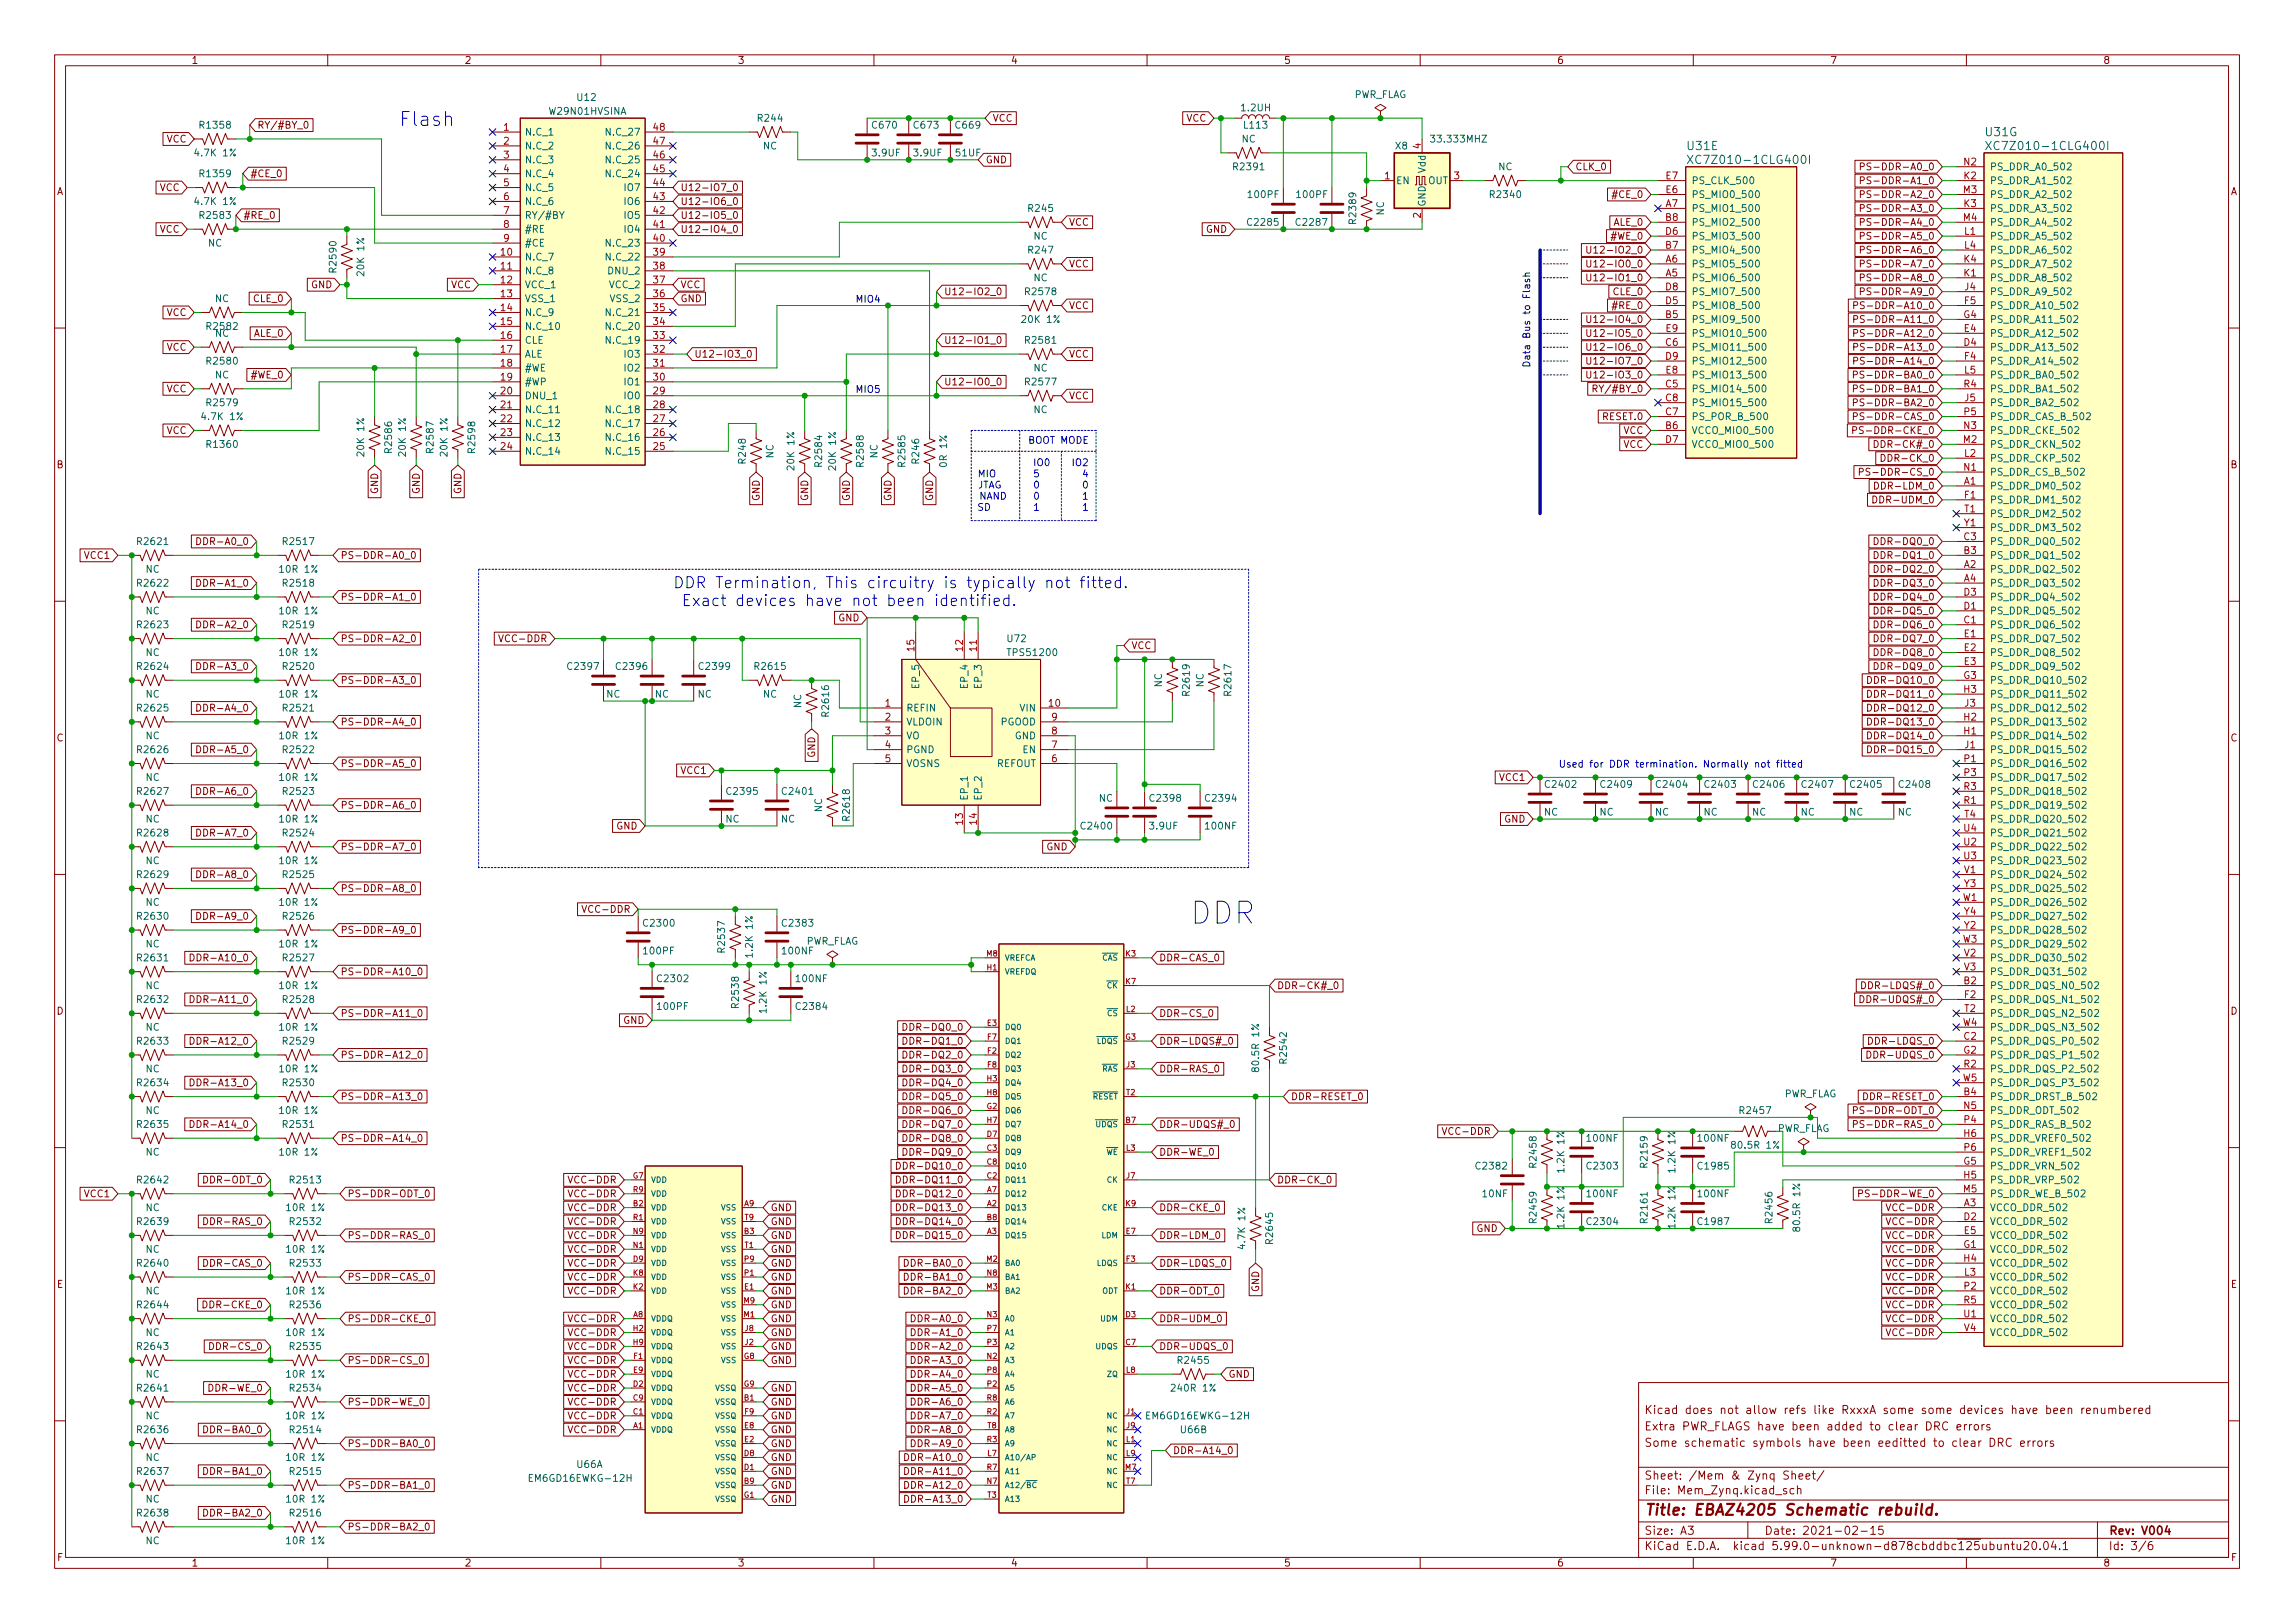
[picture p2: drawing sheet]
<svg xmlns="http://www.w3.org/2000/svg" width="420mm" height="297mm" viewBox="0 0 420 297" stroke-linecap="round" stroke-linejoin="round" font-family="sans-serif">
<defs><g id="words">
<text font-size="5.6" fill="#0000c2" x="217.8" y="169.1">DDR</text>
<text font-size="3.5" fill="#0000c2" x="73" y="23.1">Flash</text>
<g font-size="2.8" fill="#0000c2">
<text x="123.2" y="107.7">DDR Termination, This circuitry is typically not fitted.</text>
<text x="124" y="110.9">Exact devices have not been identified.</text>
</g>
<text font-size="2.8" fill="#840000" x="301" y="277.3">Title: EBAZ4205 Schematic rebuild.</text>
<g font-size="2.1" fill="#006464">
<text x="309" y="27.5">U31E</text>
<text x="363.6" y="24.9">U31G</text>
<text x="365" y="27.5">XC7Z010-1CLG400I</text>
<text x="310.4" y="30">XC7Z010-1CLG400I</text>
</g>
<g font-size="2.1" fill="#840000">
<text x="301" y="261.8">Extra PWR_FLAGS have been added to clear DRC errors</text>
<text x="301" y="258.8">Kicad does not allow refs like RxxxA some some devices have been renumbered</text>
<text x="301" y="264.8">Some schematic symbols have been eeditted to clear DRC errors</text>
<text x="301" y="273.5">File: Mem_Zynq.kicad_sch</text>
<text x="301" y="270.8">Sheet: /Mem &amp; Zynq Sheet/</text>
<text x="301" y="280.9">Size: A3</text>
<text x="323" y="280.9">Date: 2021-02-15</text>
<text x="386" y="280.9">Rev: V004</text>
<text x="301" y="283.7">KiCad E.D.A. kicad 5.99.0-unknown-d878cbddbc~125~ubuntu20.04.1</text>
<text x="386" y="283.7">Id: 3/6</text>
</g>
<g font-size="1.8" fill="#840000">
<text x="35" y="11.7">1</text>
<text x="85" y="11.7">2</text>
<text x="135" y="11.7">3</text>
<text x="185" y="11.7">4</text>
<text x="235" y="11.7">5</text>
<text x="285" y="11.7">6</text>
<text x="335" y="11.7">7</text>
<text x="385" y="11.7">8</text>
<text x="47.1" y="23.5">RY/#BY_0</text>
<text x="181.7" y="22.3">VCC</text>
<text x="217.2" y="22.3">VCC</text>
<text x="30.5" y="26.1">VCC</text>
<text x="180.4" y="29.9">GND</text>
<text x="10.3" y="35.7">A</text>
<text x="29.2" y="35">VCC</text>
<text x="45.8" y="32.4">#CE_0</text>
<text x="124.5" y="35">U12-IO7_0</text>
<text x="288.4" y="31.2">CLK_0</text>
<text x="342.7" y="31.2">PS-DDR-A0_0</text>
<text x="342.7" y="33.7">PS-DDR-A1_0</text>
<text x="408.3" y="35.7">A</text>
<text x="44.5" y="40">#RE_0</text>
<text x="124.5" y="40">U12-IO5_0</text>
<text x="124.5" y="37.5">U12-IO6_0</text>
<text x="195.6" y="41.3">VCC</text>
<text x="295.4" y="41.3">ALE_0</text>
<text x="295.5" y="36.2">#CE_0</text>
<text x="342.7" y="38.8">PS-DDR-A3_0</text>
<text x="342.7" y="36.2">PS-DDR-A2_0</text>
<text x="342.7" y="41.3">PS-DDR-A4_0</text>
<text x="29.2" y="42.6">VCC</text>
<text x="124.5" y="42.6">U12-IO4_0</text>
<text x="220.8" y="42.6">GND</text>
<text x="292.3" y="46.4">U12-IO2_0</text>
<text x="295.1" y="43.9">#WE_0</text>
<text x="342.7" y="43.9">PS-DDR-A5_0</text>
<text x="342.7" y="46.4">PS-DDR-A6_0</text>
<text x="57" y="52.7">GND</text>
<text x="82.6" y="52.7">VCC</text>
<text x="124.5" y="52.7">VCC</text>
<text x="195.6" y="48.9">VCC</text>
<text x="292.3" y="51.5">U12-IO1_0</text>
<text x="292.3" y="48.9">U12-IO0_0</text>
<text x="342.7" y="51.5">PS-DDR-A8_0</text>
<text x="342.7" y="48.9">PS-DDR-A7_0</text>
<text x="30.5" y="57.8">VCC</text>
<text x="46.5" y="55.3">CLE_0</text>
<text x="124.5" y="55.3">GND</text>
<text x="172.8" y="54">U12-IO2_0</text>
<text x="195.6" y="56.6">VCC</text>
<text x="292.3" y="59.1">U12-IO4_0</text>
<text x="295.4" y="54">CLE_0</text>
<text x="295.5" y="56.6">#RE_0</text>
<text x="341.7" y="56.6">PS-DDR-A10_0</text>
<text x="341.7" y="59.1">PS-DDR-A11_0</text>
<text x="342.7" y="54">PS-DDR-A9_0</text>
<text x="30.5" y="64.2">VCC</text>
<text x="46.5" y="61.6">ALE_0</text>
<text x="127.1" y="65.4">U12-IO3_0</text>
<text x="172.8" y="62.9">U12-IO1_0</text>
<text x="195.6" y="65.4">VCC</text>
<text x="292.3" y="64.2">U12-IO6_0</text>
<text x="292.3" y="61.6">U12-IO5_0</text>
<text x="341.7" y="64.2">PS-DDR-A13_0</text>
<text x="341.7" y="61.6">PS-DDR-A12_0</text>
<text x="30.5" y="71.8">VCC</text>
<text x="46.2" y="69.3">#WE_0</text>
<text x="172.8" y="70.5">U12-IO0_0</text>
<text x="292.3" y="66.7">U12-IO7_0</text>
<text x="292.3" y="69.3">U12-IO3_0</text>
<text x="292.6" y="71.8">RY/#BY_0</text>
<text x="341.4" y="69.3">PS-DDR-BA0_0</text>
<text x="341.4" y="71.8">PS-DDR-BA1_0</text>
<text x="341.7" y="66.7">PS-DDR-A14_0</text>
<text x="195.6" y="73.1">VCC</text>
<text x="293.6" y="76.9">RESET.0</text>
<text x="341.2" y="76.9">PS-DDR-CAS_0</text>
<text x="341.4" y="74.3">PS-DDR-BA2_0</text>
<text x="30.5" y="79.4">VCC</text>
<text x="297.2" y="82">VCC</text>
<text x="297.2" y="79.4">VCC</text>
<text x="341.2" y="79.4">PS-DDR-CKE_0</text>
<text x="344.3" y="82">DDR-CK#_0</text>
<text x="10.3" y="85.7">B</text>
<text x="342.5" y="87">PS-DDR-CS_0</text>
<text x="344" y="89.6">DDR-LDM_0</text>
<text x="345.3" y="84.5">DDR-CK_0</text>
<text x="408.3" y="85.7">B</text>
<text x="69.2" y="90.4" transform="rotate(-90 69.2 90.4)">GND</text>
<text x="76.8" y="90.4" transform="rotate(-90 76.8 90.4)">GND</text>
<text x="84.5" y="90.4" transform="rotate(-90 84.5 90.4)">GND</text>
<text x="139.1" y="91.7" transform="rotate(-90 139.1 91.7)">GND</text>
<text x="148" y="91.7" transform="rotate(-90 148 91.7)">GND</text>
<text x="155.6" y="91.7" transform="rotate(-90 155.6 91.7)">GND</text>
<text x="163.2" y="91.7" transform="rotate(-90 163.2 91.7)">GND</text>
<text x="170.8" y="91.7" transform="rotate(-90 170.8 91.7)">GND</text>
<text x="343.9" y="92.1">DDR-UDM_0</text>
<text x="37" y="99.7">DDR-A0_0</text>
<text x="344.2" y="99.7">DDR-DQ0_0</text>
<text x="15.5" y="102.3">VCC1</text>
<text x="37" y="107.4">DDR-A1_0</text>
<text x="62.3" y="102.3">PS-DDR-A0_0</text>
<text x="344.2" y="107.4">DDR-DQ3_0</text>
<text x="344.2" y="102.3">DDR-DQ1_0</text>
<text x="344.2" y="104.8">DDR-DQ2_0</text>
<text x="62.3" y="109.9">PS-DDR-A1_0</text>
<text x="153.5" y="113.7">GND</text>
<text x="344.2" y="112.4">DDR-DQ5_0</text>
<text x="344.2" y="109.9">DDR-DQ4_0</text>
<text x="37" y="115">DDR-A2_0</text>
<text x="62.3" y="117.5">PS-DDR-A2_0</text>
<text x="92.1" y="117.5">VCC-DDR</text>
<text x="207.1" y="118.8">VCC</text>
<text x="344.2" y="117.5">DDR-DQ7_0</text>
<text x="344.2" y="115">DDR-DQ6_0</text>
<text x="37" y="122.6">DDR-A3_0</text>
<text x="62.3" y="125.1">PS-DDR-A3_0</text>
<text x="343.3" y="125.1">DDR-DQ10_0</text>
<text x="344.2" y="120.1">DDR-DQ8_0</text>
<text x="344.2" y="122.6">DDR-DQ9_0</text>
<text x="37" y="130.2">DDR-A4_0</text>
<text x="343.3" y="130.2">DDR-DQ12_0</text>
<text x="343.3" y="127.7">DDR-DQ11_0</text>
<text x="10.3" y="135.7">C</text>
<text x="37" y="137.8">DDR-A5_0</text>
<text x="62.3" y="132.8">PS-DDR-A4_0</text>
<text x="343.3" y="137.8">DDR-DQ15_0</text>
<text x="343.3" y="135.3">DDR-DQ14_0</text>
<text x="343.3" y="132.8">DDR-DQ13_0</text>
<text x="408.3" y="135.7">C</text>
<text x="62.3" y="140.4">PS-DDR-A5_0</text>
<text x="124.8" y="141.6">VCC1</text>
<text x="149.2" y="138.7" transform="rotate(-90 149.2 138.7)">GND</text>
<text x="274.6" y="142.9">VCC1</text>
<text x="37" y="145.5">DDR-A6_0</text>
<text x="62.3" y="148">PS-DDR-A6_0</text>
<text x="37" y="153.1">DDR-A7_0</text>
<text x="62.3" y="155.6">PS-DDR-A7_0</text>
<text x="112.8" y="151.8">GND</text>
<text x="191.6" y="155.6">GND</text>
<text x="275.4" y="150.5">GND</text>
<text x="37" y="160.7">DDR-A8_0</text>
<text x="62.3" y="163.2">PS-DDR-A8_0</text>
<text x="107.4" y="167">VCC-DDR</text>
<text x="37" y="168.3">DDR-A9_0</text>
<text x="62.3" y="170.9">PS-DDR-A9_0</text>
<text x="36" y="175.9">DDR-A10_0</text>
<text x="62.3" y="178.5">PS-DDR-A10_0</text>
<text x="212.2" y="175.9">DDR-CAS_0</text>
<text x="10.3" y="185.7">D</text>
<text x="36" y="183.6">DDR-A11_0</text>
<text x="233.7" y="181">DDR-CK#_0</text>
<text x="341.8" y="183.6">DDR-UDQS#_0</text>
<text x="342" y="181">DDR-LDQS#_0</text>
<text x="408.3" y="185.7">D</text>
<text x="36" y="191.2">DDR-A12_0</text>
<text x="62.3" y="186.1">PS-DDR-A11_0</text>
<text x="114.1" y="187.4">GND</text>
<text x="166.4" y="191.2">DDR-DQ1_0</text>
<text x="166.4" y="188.6">DDR-DQ0_0</text>
<text x="212.2" y="186.1">DDR-CS_0</text>
<text x="212.2" y="191.2">DDR-LDQS#_0</text>
<text x="343" y="191.2">DDR-LDQS_0</text>
<text x="62.3" y="193.7">PS-DDR-A12_0</text>
<text x="166.4" y="196.3">DDR-DQ3_0</text>
<text x="166.4" y="193.7">DDR-DQ2_0</text>
<text x="212.2" y="196.3">DDR-RAS_0</text>
<text x="342.8" y="193.7">DDR-UDQS_0</text>
<text x="36" y="198.8">DDR-A13_0</text>
<text x="62.3" y="201.3">PS-DDR-A13_0</text>
<text x="166.4" y="203.9">DDR-DQ6_0</text>
<text x="166.4" y="201.3">DDR-DQ5_0</text>
<text x="166.4" y="198.8">DDR-DQ4_0</text>
<text x="236.3" y="201.3">DDR-RESET_0</text>
<text x="341.2" y="203.9">PS-DDR-ODT_0</text>
<text x="342" y="201.3">DDR-RESET_0</text>
<text x="36" y="206.4">DDR-A14_0</text>
<text x="62.3" y="209">PS-DDR-A14_0</text>
<text x="166.4" y="206.4">DDR-DQ7_0</text>
<text x="166.4" y="209">DDR-DQ8_0</text>
<text x="212.2" y="206.4">DDR-UDQS#_0</text>
<text x="264.8" y="207.7">VCC-DDR</text>
<text x="341.2" y="206.4">PS-DDR-RAS_0</text>
<text x="165.5" y="214">DDR-DQ10_0</text>
<text x="166.4" y="211.5">DDR-DQ9_0</text>
<text x="212.2" y="211.5">DDR-WE_0</text>
<text x="15.5" y="219.1">VCC1</text>
<text x="38.1" y="216.6">DDR-ODT_0</text>
<text x="63.6" y="219.1">PS-DDR-ODT_0</text>
<text x="104.8" y="221.7">VCC-DDR</text>
<text x="104.8" y="219.1">VCC-DDR</text>
<text x="104.8" y="216.6">VCC-DDR</text>
<text x="141" y="221.7">GND</text>
<text x="165.5" y="216.6">DDR-DQ11_0</text>
<text x="165.5" y="219.1">DDR-DQ12_0</text>
<text x="165.5" y="221.7">DDR-DQ13_0</text>
<text x="212.2" y="221.7">DDR-CKE_0</text>
<text x="233.7" y="216.6">DDR-CK_0</text>
<text x="342.1" y="219.1">PS-DDR-WE_0</text>
<text x="346.1" y="221.7">VCC-DDR</text>
<text x="38.1" y="224.2">DDR-RAS_0</text>
<text x="63.6" y="226.7">PS-DDR-RAS_0</text>
<text x="104.8" y="226.7">VCC-DDR</text>
<text x="104.8" y="224.2">VCC-DDR</text>
<text x="141" y="224.2">GND</text>
<text x="141" y="226.7">GND</text>
<text x="165.5" y="226.7">DDR-DQ15_0</text>
<text x="165.5" y="224.2">DDR-DQ14_0</text>
<text x="212.2" y="226.7">DDR-LDM_0</text>
<text x="270.3" y="225.5">GND</text>
<text x="346.1" y="226.7">VCC-DDR</text>
<text x="346.1" y="224.2">VCC-DDR</text>
<text x="38.1" y="231.8">DDR-CAS_0</text>
<text x="104.8" y="231.8">VCC-DDR</text>
<text x="104.8" y="229.3">VCC-DDR</text>
<text x="141" y="231.8">GND</text>
<text x="141" y="229.3">GND</text>
<text x="166.5" y="231.8">DDR-BA0_0</text>
<text x="212.2" y="231.8">DDR-LDQS_0</text>
<text x="346.1" y="231.8">VCC-DDR</text>
<text x="346.1" y="229.3">VCC-DDR</text>
<text x="10.4" y="235.7">E</text>
<text x="38.1" y="239.4">DDR-CKE_0</text>
<text x="63.6" y="234.4">PS-DDR-CAS_0</text>
<text x="104.8" y="236.9">VCC-DDR</text>
<text x="104.8" y="234.4">VCC-DDR</text>
<text x="141" y="236.9">GND</text>
<text x="141" y="239.4">GND</text>
<text x="141" y="234.4">GND</text>
<text x="166.5" y="236.9">DDR-BA2_0</text>
<text x="166.5" y="234.4">DDR-BA1_0</text>
<text x="212.2" y="236.9">DDR-ODT_0</text>
<text x="230.5" y="236.4" transform="rotate(-90 230.5 236.4)">GND</text>
<text x="346.1" y="239.4">VCC-DDR</text>
<text x="346.1" y="236.9">VCC-DDR</text>
<text x="346.1" y="234.4">VCC-DDR</text>
<text x="408.4" y="235.7">E</text>
<text x="63.6" y="242">PS-DDR-CKE_0</text>
<text x="104.8" y="244.5">VCC-DDR</text>
<text x="104.8" y="242">VCC-DDR</text>
<text x="141" y="244.5">GND</text>
<text x="141" y="242">GND</text>
<text x="167.8" y="244.5">DDR-A1_0</text>
<text x="167.8" y="242">DDR-A0_0</text>
<text x="212.2" y="242">DDR-UDM_0</text>
<text x="346.1" y="242">VCC-DDR</text>
<text x="346.1" y="244.5">VCC-DDR</text>
<text x="39.4" y="247.1">DDR-CS_0</text>
<text x="63.6" y="249.6">PS-DDR-CS_0</text>
<text x="104.8" y="249.6">VCC-DDR</text>
<text x="104.8" y="247.1">VCC-DDR</text>
<text x="141" y="249.6">GND</text>
<text x="141" y="247.1">GND</text>
<text x="167.8" y="249.6">DDR-A3_0</text>
<text x="167.8" y="247.1">DDR-A2_0</text>
<text x="212.2" y="247.1">DDR-UDQS_0</text>
<text x="39" y="254.7">DDR-WE_0</text>
<text x="63.6" y="257.2">PS-DDR-WE_0</text>
<text x="104.8" y="257.2">VCC-DDR</text>
<text x="104.8" y="254.7">VCC-DDR</text>
<text x="104.8" y="252.1">VCC-DDR</text>
<text x="141" y="254.7">GND</text>
<text x="141" y="257.2">GND</text>
<text x="167.8" y="257.2">DDR-A6_0</text>
<text x="167.8" y="254.7">DDR-A5_0</text>
<text x="167.8" y="252.1">DDR-A4_0</text>
<text x="224.9" y="252.1">GND</text>
<text x="38.3" y="262.3">DDR-BA0_0</text>
<text x="104.8" y="262.3">VCC-DDR</text>
<text x="104.8" y="259.8">VCC-DDR</text>
<text x="141" y="259.8">GND</text>
<text x="141" y="262.3">GND</text>
<text x="167.8" y="262.3">DDR-A8_0</text>
<text x="167.8" y="259.8">DDR-A7_0</text>
<text x="38.3" y="269.9">DDR-BA1_0</text>
<text x="63.6" y="264.8">PS-DDR-BA0_0</text>
<text x="141" y="269.9">GND</text>
<text x="141" y="267.4">GND</text>
<text x="141" y="264.8">GND</text>
<text x="166.8" y="269.9">DDR-A11_0</text>
<text x="166.8" y="267.4">DDR-A10_0</text>
<text x="167.8" y="264.8">DDR-A9_0</text>
<text x="214.7" y="266.1">DDR-A14_0</text>
<text x="63.6" y="272.5">PS-DDR-BA1_0</text>
<text x="141" y="272.5">GND</text>
<text x="141" y="275">GND</text>
<text x="166.8" y="275">DDR-A13_0</text>
<text x="166.8" y="272.5">DDR-A12_0</text>
<text x="38.3" y="277.5">DDR-BA2_0</text>
<text x="63.6" y="280.1">PS-DDR-BA2_0</text>
<text x="10.4" y="285.7">F</text>
<text x="35" y="286.7">1</text>
<text x="85" y="286.7">2</text>
<text x="135" y="286.7">3</text>
<text x="185" y="286.7">4</text>
<text x="235" y="286.7">5</text>
<text x="285" y="286.7">6</text>
<text x="335" y="286.7">7</text>
<text x="385" y="286.7">8</text>
<text x="408.4" y="285.7">F</text>
</g>
<g font-size="1.8" fill="#006464">
<text x="247.8" y="17.9">PWR_FLAG</text>
<text x="36.8" y="23.5">R1358</text>
<text x="100.8" y="21">W29N01HVSINA</text>
<text x="105.7" y="18.5">U12</text>
<text x="138.9" y="22.3">R244</text>
<text x="159.8" y="23.5">C670</text>
<text x="167.4" y="23.5">C673</text>
<text x="175.1" y="23.5">C669</text>
<text x="227.4" y="20.4">1.2UH</text>
<text x="227.9" y="23.5">L113</text>
<text x="36" y="28.6">4.7K 1%</text>
<text x="96" y="24.8">N.C_1</text>
<text x="96" y="27.3">N.C_2</text>
<text x="96" y="29.9">N.C_3</text>
<text x="111.4" y="29.9">N.C_25</text>
<text x="111.4" y="27.3">N.C_26</text>
<text x="111.4" y="24.8">N.C_27</text>
<text x="139.7" y="27.3">NC</text>
<text x="159.8" y="28.6">3.9UF</text>
<text x="167.4" y="28.6">3.9UF</text>
<text x="175" y="28.6">51UF</text>
<text x="227.3" y="26.1">NC</text>
<text x="255.5" y="27.3">X8</text>
<text x="262.4" y="26.1">33.333MHZ</text>
<text x="36.8" y="32.4">R1359</text>
<text x="96" y="32.4">N.C_4</text>
<text x="96" y="35">N.C_5</text>
<text x="111.4" y="32.4">N.C_24</text>
<text x="114.5" y="35">IO7</text>
<text x="226" y="31.2">R2391</text>
<text x="255.5" y="33.7">EN</text>
<text x="261" y="31.6" transform="rotate(-90 261 31.6)">Vdd</text>
<text x="261.4" y="33.7">OUT</text>
<text x="274.3" y="31.2">NC</text>
<text x="309.6" y="33.7">PS_CLK_500</text>
<text x="364.2" y="33.7">PS_DDR_A1_502</text>
<text x="364.2" y="31.2">PS_DDR_A0_502</text>
<text x="36" y="37.5">4.7K 1%</text>
<text x="36.8" y="40">R2583</text>
<text x="96" y="37.5">N.C_6</text>
<text x="96" y="40">RY/#BY</text>
<text x="114.5" y="40">IO5</text>
<text x="114.5" y="37.5">IO6</text>
<text x="188.4" y="38.8">R245</text>
<text x="228.6" y="41.3">C2285</text>
<text x="228.6" y="36.2">100PF</text>
<text x="237.5" y="41.3">C2287</text>
<text x="237.5" y="36.2">100PF</text>
<text x="248.3" y="40.7" transform="rotate(-90 248.3 40.7)">R2389</text>
<text x="253.4" y="39.4" transform="rotate(-90 253.4 39.4)">NC</text>
<text x="261" y="37.9" transform="rotate(-90 261 37.9)">GND</text>
<text x="273" y="36.2">R2340</text>
<text x="309.6" y="38.8">PS_MIO1_500</text>
<text x="309.6" y="41.3">PS_MIO2_500</text>
<text x="309.6" y="36.2">PS_MIO0_500</text>
<text x="364.2" y="38.8">PS_DDR_A3_502</text>
<text x="364.2" y="36.2">PS_DDR_A2_502</text>
<text x="364.2" y="41.3">PS_DDR_A4_502</text>
<text x="38.1" y="45.1">NC</text>
<text x="96" y="47.7">N.C_7</text>
<text x="96" y="42.6">#RE</text>
<text x="96" y="45.1">#CE</text>
<text x="111.4" y="47.7">N.C_22</text>
<text x="111.4" y="45.1">N.C_23</text>
<text x="114.5" y="42.6">IO4</text>
<text x="188.4" y="46.4">R247</text>
<text x="189.2" y="43.9">NC</text>
<text x="309.6" y="46.4">PS_MIO4_500</text>
<text x="309.6" y="43.9">PS_MIO3_500</text>
<text x="364.2" y="43.9">PS_DDR_A5_502</text>
<text x="364.2" y="46.4">PS_DDR_A6_502</text>
<text x="61.6" y="49.6" transform="rotate(-90 61.6 49.6)">R2590</text>
<text x="66.7" y="50.2" transform="rotate(-90 66.7 50.2)">20K 1%</text>
<text x="96" y="50.2">N.C_8</text>
<text x="96" y="52.7">VCC_1</text>
<text x="111.5" y="50.2">DNU_2</text>
<text x="111.6" y="52.7">VCC_2</text>
<text x="189.2" y="51.5">NC</text>
<text x="309.6" y="51.5">PS_MIO6_500</text>
<text x="309.6" y="48.9">PS_MIO5_500</text>
<text x="364.2" y="51.5">PS_DDR_A8_502</text>
<text x="364.2" y="48.9">PS_DDR_A7_502</text>
<text x="39.4" y="55.3">NC</text>
<text x="96" y="55.3">VSS_1</text>
<text x="96" y="57.8">N.C_9</text>
<text x="111.4" y="57.8">N.C_21</text>
<text x="111.8" y="55.3">VSS_2</text>
<text x="187.4" y="59.1">20K 1%</text>
<text x="187.9" y="54">R2578</text>
<text x="309.6" y="59.1">PS_MIO9_500</text>
<text x="309.6" y="56.6">PS_MIO8_500</text>
<text x="309.6" y="54">PS_MIO7_500</text>
<text x="364.2" y="56.6">PS_DDR_A10_502</text>
<text x="364.2" y="59.1">PS_DDR_A11_502</text>
<text x="364.2" y="54">PS_DDR_A9_502</text>
<text x="38" y="60.4">R2582</text>
<text x="39.4" y="61.6">NC</text>
<text x="96" y="60.4">N.C_10</text>
<text x="96" y="62.9">CLE</text>
<text x="96" y="65.4">ALE</text>
<text x="111.4" y="62.9">N.C_19</text>
<text x="111.4" y="60.4">N.C_20</text>
<text x="114.5" y="65.4">IO3</text>
<text x="187.9" y="62.9">R2581</text>
<text x="309.6" y="64.2">PS_MIO11_500</text>
<text x="309.6" y="61.6">PS_MIO10_500</text>
<text x="364.2" y="64.2">PS_DDR_A13_502</text>
<text x="364.2" y="61.6">PS_DDR_A12_502</text>
<text x="38" y="66.7">R2580</text>
<text x="39.4" y="69.3">NC</text>
<text x="96" y="68">#WE</text>
<text x="96" y="70.5">#WP</text>
<text x="114.5" y="70.5">IO1</text>
<text x="114.5" y="68">IO2</text>
<text x="187.9" y="70.5">R2577</text>
<text x="189.2" y="68">NC</text>
<text x="309.6" y="71.8">PS_MIO14_500</text>
<text x="309.6" y="66.7">PS_MIO12_500</text>
<text x="309.6" y="69.3">PS_MIO13_500</text>
<text x="364.2" y="66.7">PS_DDR_A14_502</text>
<text x="364.2" y="69.3">PS_DDR_BA0_502</text>
<text x="364.2" y="71.8">PS_DDR_BA1_502</text>
<text x="37.2" y="76.9">4.7K 1%</text>
<text x="38" y="74.3">R2579</text>
<text x="96" y="73.1">DNU_1</text>
<text x="96" y="75.6">N.C_11</text>
<text x="111.4" y="75.6">N.C_18</text>
<text x="114.5" y="73.1">IO0</text>
<text x="189.2" y="75.6">NC</text>
<text x="309.6" y="76.9">PS_POR_B_500</text>
<text x="309.6" y="74.3">PS_MIO15_500</text>
<text x="364.2" y="74.3">PS_DDR_BA2_502</text>
<text x="364.2" y="76.9">PS_DDR_CAS_B_502</text>
<text x="38" y="82">R1360</text>
<text x="66.7" y="83.2" transform="rotate(-90 66.7 83.2)">20K 1%</text>
<text x="71.8" y="82.7" transform="rotate(-90 71.8 82.7)">R2586</text>
<text x="74.3" y="83.2" transform="rotate(-90 74.3 83.2)">20K 1%</text>
<text x="79.4" y="82.7" transform="rotate(-90 79.4 82.7)">R2587</text>
<text x="81.9" y="83.2" transform="rotate(-90 81.9 83.2)">20K 1%</text>
<text x="87" y="82.7" transform="rotate(-90 87 82.7)">R2598</text>
<text x="96" y="78.1">N.C_12</text>
<text x="96" y="80.7">N.C_13</text>
<text x="96" y="83.2">N.C_14</text>
<text x="111.4" y="83.2">N.C_15</text>
<text x="111.4" y="80.7">N.C_16</text>
<text x="111.4" y="78.1">N.C_17</text>
<text x="141.6" y="83.9" transform="rotate(-90 141.6 83.9)">NC</text>
<text x="160.7" y="83.9" transform="rotate(-90 160.7 83.9)">NC</text>
<text x="309.6" y="79.4">VCCO_MIO0_500</text>
<text x="309.6" y="82">VCCO_MIO0_500</text>
<text x="364.2" y="82">PS_DDR_CKN_502</text>
<text x="364.2" y="79.4">PS_DDR_CKE_502</text>
<text x="136.5" y="84.7" transform="rotate(-90 136.5 84.7)">R248</text>
<text x="145.4" y="85.7" transform="rotate(-90 145.4 85.7)">20K 1%</text>
<text x="150.5" y="85.2" transform="rotate(-90 150.5 85.2)">R2584</text>
<text x="153" y="85.7" transform="rotate(-90 153 85.7)">20K 1%</text>
<text x="158.1" y="85.2" transform="rotate(-90 158.1 85.2)">R2588</text>
<text x="165.7" y="85.2" transform="rotate(-90 165.7 85.2)">R2585</text>
<text x="168.3" y="84.7" transform="rotate(-90 168.3 84.7)">R246</text>
<text x="173.4" y="85.2" transform="rotate(-90 173.4 85.2)">0R 1%</text>
<text x="364.2" y="89.6">PS_DDR_DM0_502</text>
<text x="364.2" y="84.5">PS_DDR_CKP_502</text>
<text x="364.2" y="87">PS_DDR_CS_B_502</text>
<text x="364.2" y="92.1">PS_DDR_DM1_502</text>
<text x="364.2" y="94.7">PS_DDR_DM2_502</text>
<text x="25.3" y="99.7">R2621</text>
<text x="52" y="99.7">R2517</text>
<text x="364.2" y="99.7">PS_DDR_DQ0_502</text>
<text x="364.2" y="97.2">PS_DDR_DM3_502</text>
<text x="25.3" y="107.4">R2622</text>
<text x="26.7" y="104.8">NC</text>
<text x="51.5" y="104.8">10R 1%</text>
<text x="52" y="107.4">R2518</text>
<text x="364.2" y="104.8">PS_DDR_DQ2_502</text>
<text x="364.2" y="107.4">PS_DDR_DQ3_502</text>
<text x="364.2" y="102.3">PS_DDR_DQ1_502</text>
<text x="26.7" y="112.4">NC</text>
<text x="51.5" y="112.4">10R 1%</text>
<text x="364.2" y="112.4">PS_DDR_DQ5_502</text>
<text x="364.2" y="109.9">PS_DDR_DQ4_502</text>
<text x="25.3" y="115">R2623</text>
<text x="52" y="115">R2519</text>
<text x="184.5" y="117.5">U72</text>
<text x="364.2" y="115">PS_DDR_DQ6_502</text>
<text x="364.2" y="117.5">PS_DDR_DQ7_502</text>
<text x="25.3" y="122.6">R2624</text>
<text x="26.7" y="120.1">NC</text>
<text x="51.5" y="120.1">10R 1%</text>
<text x="52" y="122.6">R2520</text>
<text x="104.1" y="122.6">C2397</text>
<text x="113" y="122.6">C2396</text>
<text x="128.2" y="122.6">C2399</text>
<text x="138.4" y="122.6">R2615</text>
<text x="168.3" y="125.8" transform="rotate(-90 168.3 125.8)">EP_5</text>
<text x="177.2" y="125.8" transform="rotate(-90 177.2 125.8)">EP_4</text>
<text x="179.7" y="125.8" transform="rotate(-90 179.7 125.8)">EP_3</text>
<text x="184.8" y="120.1">TPS51200</text>
<text x="212.7" y="125.8" transform="rotate(-90 212.7 125.8)">NC</text>
<text x="220.3" y="125.8" transform="rotate(-90 220.3 125.8)">NC</text>
<text x="364.2" y="120.1">PS_DDR_DQ8_502</text>
<text x="364.2" y="122.6">PS_DDR_DQ9_502</text>
<text x="364.2" y="125.1">PS_DDR_DQ10_502</text>
<text x="25.3" y="130.2">R2625</text>
<text x="26.7" y="127.7">NC</text>
<text x="51.5" y="127.7">10R 1%</text>
<text x="52" y="130.2">R2521</text>
<text x="111" y="127.7">NC</text>
<text x="119.9" y="127.7">NC</text>
<text x="127.7" y="127.7">NC</text>
<text x="139.7" y="127.7">NC</text>
<text x="146.7" y="129.6" transform="rotate(-90 146.7 129.6)">NC</text>
<text x="151.8" y="130.9" transform="rotate(-90 151.8 130.9)">R2616</text>
<text x="165.9" y="130.2">REFIN</text>
<text x="186.8" y="130.2">VIN</text>
<text x="217.8" y="127.1" transform="rotate(-90 217.8 127.1)">R2619</text>
<text x="225.4" y="127.1" transform="rotate(-90 225.4 127.1)">R2617</text>
<text x="364.2" y="127.7">PS_DDR_DQ11_502</text>
<text x="364.2" y="130.2">PS_DDR_DQ12_502</text>
<text x="25.3" y="137.8">R2626</text>
<text x="26.7" y="135.3">NC</text>
<text x="51.5" y="135.3">10R 1%</text>
<text x="52" y="137.8">R2522</text>
<text x="165.9" y="132.8">VLDOIN</text>
<text x="165.9" y="135.3">VO</text>
<text x="165.9" y="137.8">PGND</text>
<text x="183.2" y="132.8">PGOOD</text>
<text x="185.8" y="135.3">GND</text>
<text x="187.3" y="137.8">EN</text>
<text x="364.2" y="135.3">PS_DDR_DQ14_502</text>
<text x="364.2" y="132.8">PS_DDR_DQ13_502</text>
<text x="364.2" y="137.8">PS_DDR_DQ15_502</text>
<text x="26.7" y="142.9">NC</text>
<text x="51.5" y="142.9">10R 1%</text>
<text x="165.9" y="140.4">VOSNS</text>
<text x="182.5" y="140.4">REFOUT</text>
<text x="364.2" y="140.4">PS_DDR_DQ16_502</text>
<text x="364.2" y="142.9">PS_DDR_DQ17_502</text>
<text x="25.3" y="145.5">R2627</text>
<text x="52" y="145.5">R2523</text>
<text x="133.2" y="145.5">C2395</text>
<text x="143.4" y="145.5">C2401</text>
<text x="150.5" y="148.6" transform="rotate(-90 150.5 148.6)">NC</text>
<text x="155.6" y="150" transform="rotate(-90 155.6 150)">R2618</text>
<text x="177.2" y="146.6" transform="rotate(-90 177.2 146.6)">EP_1</text>
<text x="179.7" y="146.6" transform="rotate(-90 179.7 146.6)">EP_2</text>
<text x="201.2" y="146.7">NC</text>
<text x="210.7" y="146.7">C2398</text>
<text x="220.9" y="146.7">C2394</text>
<text x="282.7" y="149.3">NC</text>
<text x="283.1" y="144.2">C2402</text>
<text x="292.8" y="149.3">NC</text>
<text x="293.3" y="144.2">C2409</text>
<text x="303" y="149.3">NC</text>
<text x="303.4" y="144.2">C2404</text>
<text x="311.9" y="149.3">NC</text>
<text x="312.3" y="144.2">C2403</text>
<text x="320.8" y="149.3">NC</text>
<text x="321.2" y="144.2">C2406</text>
<text x="329.7" y="149.3">NC</text>
<text x="330.1" y="144.2">C2407</text>
<text x="338.6" y="149.3">NC</text>
<text x="339" y="144.2">C2405</text>
<text x="347.4" y="149.3">NC</text>
<text x="347.9" y="144.2">C2408</text>
<text x="364.2" y="148">PS_DDR_DQ19_502</text>
<text x="364.2" y="145.5">PS_DDR_DQ18_502</text>
<text x="25.3" y="153.1">R2628</text>
<text x="26.7" y="150.5">NC</text>
<text x="51.5" y="150.5">10R 1%</text>
<text x="52" y="153.1">R2524</text>
<text x="132.8" y="150.5">NC</text>
<text x="143" y="150.5">NC</text>
<text x="198.1" y="151.8">C2400</text>
<text x="210.6" y="151.8">3.9UF</text>
<text x="220.8" y="151.8">100NF</text>
<text x="364.2" y="150.5">PS_DDR_DQ20_502</text>
<text x="364.2" y="155.6">PS_DDR_DQ22_502</text>
<text x="364.2" y="153.1">PS_DDR_DQ21_502</text>
<text x="25.3" y="160.7">R2629</text>
<text x="26.7" y="158.2">NC</text>
<text x="51.5" y="158.2">10R 1%</text>
<text x="52" y="160.7">R2525</text>
<text x="364.2" y="158.2">PS_DDR_DQ23_502</text>
<text x="364.2" y="160.7">PS_DDR_DQ24_502</text>
<text x="26.7" y="165.8">NC</text>
<text x="51.5" y="165.8">10R 1%</text>
<text x="364.2" y="165.8">PS_DDR_DQ26_502</text>
<text x="364.2" y="163.2">PS_DDR_DQ25_502</text>
<text x="25.3" y="168.3">R2630</text>
<text x="26.7" y="173.4">NC</text>
<text x="51.5" y="173.4">10R 1%</text>
<text x="52" y="168.3">R2526</text>
<text x="118" y="169.6">C2300</text>
<text x="143.4" y="169.6">C2383</text>
<text x="147.4" y="172.9">PWR_FLAG</text>
<text x="364.2" y="173.4">PS_DDR_DQ29_502</text>
<text x="364.2" y="170.9">PS_DDR_DQ28_502</text>
<text x="364.2" y="168.3">PS_DDR_DQ27_502</text>
<text x="25.3" y="175.9">R2631</text>
<text x="52" y="175.9">R2527</text>
<text x="117.9" y="174.7">100PF</text>
<text x="120.5" y="179.7">C2302</text>
<text x="132.7" y="174.1" transform="rotate(-90 132.7 174.1)">R2537</text>
<text x="137.8" y="174.9" transform="rotate(-90 137.8 174.9)">1.2K 1%</text>
<text x="143.3" y="174.7">100NF</text>
<text x="145.9" y="179.7">100NF</text>
<text x="364.2" y="175.9">PS_DDR_DQ30_502</text>
<text x="364.2" y="178.5">PS_DDR_DQ31_502</text>
<text x="25.3" y="183.6">R2632</text>
<text x="26.7" y="181">NC</text>
<text x="51.5" y="181">10R 1%</text>
<text x="52" y="183.6">R2528</text>
<text x="120.5" y="184.8">100PF</text>
<text x="135.3" y="184.3" transform="rotate(-90 135.3 184.3)">R2538</text>
<text x="140.3" y="185" transform="rotate(-90 140.3 185)">1.2K 1%</text>
<text x="145.9" y="184.8">C2384</text>
<text x="364.2" y="181">PS_DDR_DQS_N0_502</text>
<text x="364.2" y="183.6">PS_DDR_DQS_N1_502</text>
<text x="25.3" y="191.2">R2633</text>
<text x="26.7" y="188.6">NC</text>
<text x="51.5" y="188.6">10R 1%</text>
<text x="52" y="191.2">R2529</text>
<text x="364.2" y="191.2">PS_DDR_DQS_P0_502</text>
<text x="364.2" y="186.1">PS_DDR_DQS_N2_502</text>
<text x="364.2" y="188.6">PS_DDR_DQS_N3_502</text>
<text x="26.7" y="196.3">NC</text>
<text x="51.5" y="196.3">10R 1%</text>
<text x="230.5" y="195.7" transform="rotate(-90 230.5 195.7)">80.5R 1%</text>
<text x="235.6" y="194.4" transform="rotate(-90 235.6 194.4)">R2542</text>
<text x="364.2" y="193.7">PS_DDR_DQS_P1_502</text>
<text x="364.2" y="196.3">PS_DDR_DQS_P2_502</text>
<text x="25.3" y="198.8">R2634</text>
<text x="26.7" y="203.9">NC</text>
<text x="51.5" y="203.9">10R 1%</text>
<text x="52" y="198.8">R2530</text>
<text x="318.7" y="203.9">R2457</text>
<text x="326.5" y="200.8">PWR_FLAG</text>
<text x="364.2" y="201.3">PS_DDR_DRST_B_502</text>
<text x="364.2" y="203.9">PS_DDR_ODT_502</text>
<text x="364.2" y="198.8">PS_DDR_DQS_P3_502</text>
<text x="25.3" y="206.4">R2635</text>
<text x="52" y="206.4">R2531</text>
<text x="290.6" y="209">100NF</text>
<text x="311" y="209">100NF</text>
<text x="364.2" y="209">PS_DDR_VREF0_502</text>
<text x="364.2" y="206.4">PS_DDR_RAS_B_502</text>
<text x="26.7" y="211.5">NC</text>
<text x="51.5" y="211.5">10R 1%</text>
<text x="270.4" y="214">C2382</text>
<text x="281.3" y="213.5" transform="rotate(-90 281.3 213.5)">R2458</text>
<text x="286.4" y="214.2" transform="rotate(-90 286.4 214.2)">1.2K 1%</text>
<text x="290.7" y="214">C2303</text>
<text x="301.6" y="213.5" transform="rotate(-90 301.6 213.5)">R2159</text>
<text x="306.7" y="214.2" transform="rotate(-90 306.7 214.2)">1.2K 1%</text>
<text x="311" y="214">C1985</text>
<text x="317.4" y="210.2">80.5R 1%</text>
<text x="364.2" y="214">PS_DDR_VRN_502</text>
<text x="364.2" y="211.5">PS_DDR_VREF1_502</text>
<text x="25.3" y="216.6">R2642</text>
<text x="26.7" y="221.7">NC</text>
<text x="52.7" y="221.7">10R 1%</text>
<text x="53.3" y="216.6">R2513</text>
<text x="271.5" y="219.1">10NF</text>
<text x="290.6" y="219.1">100NF</text>
<text x="311" y="219.1">100NF</text>
<text x="364.2" y="221.7">VCCO_DDR_502</text>
<text x="364.2" y="216.6">PS_DDR_VRP_502</text>
<text x="364.2" y="219.1">PS_DDR_WE_B_502</text>
<text x="25.3" y="224.2">R2639</text>
<text x="53.3" y="224.2">R2532</text>
<text x="233" y="227.4" transform="rotate(-90 233 227.4)">R2645</text>
<text x="281.3" y="223.6" transform="rotate(-90 281.3 223.6)">R2459</text>
<text x="286.4" y="224.4" transform="rotate(-90 286.4 224.4)">1.2K 1%</text>
<text x="290.7" y="224.2">C2304</text>
<text x="301.6" y="223.6" transform="rotate(-90 301.6 223.6)">R2161</text>
<text x="306.7" y="224.4" transform="rotate(-90 306.7 224.4)">1.2K 1%</text>
<text x="311" y="224.2">C1987</text>
<text x="324.5" y="223.6" transform="rotate(-90 324.5 223.6)">R2456</text>
<text x="329.6" y="224.9" transform="rotate(-90 329.6 224.9)">80.5R 1%</text>
<text x="364.2" y="224.2">VCCO_DDR_502</text>
<text x="364.2" y="226.7">VCCO_DDR_502</text>
<text x="25.3" y="231.8">R2640</text>
<text x="26.7" y="229.3">NC</text>
<text x="52.7" y="229.3">10R 1%</text>
<text x="53.3" y="231.8">R2533</text>
<text x="228" y="228.2" transform="rotate(-90 228 228.2)">4.7K 1%</text>
<text x="364.2" y="229.3">VCCO_DDR_502</text>
<text x="364.2" y="231.8">VCCO_DDR_502</text>
<text x="25.3" y="239.4">R2644</text>
<text x="26.7" y="236.9">NC</text>
<text x="52.7" y="236.9">10R 1%</text>
<text x="53.3" y="239.4">R2536</text>
<text x="364.2" y="234.4">VCCO_DDR_502</text>
<text x="364.2" y="236.9">VCCO_DDR_502</text>
<text x="364.2" y="239.4">VCCO_DDR_502</text>
<text x="26.7" y="244.5">NC</text>
<text x="52.7" y="244.5">10R 1%</text>
<text x="364.2" y="242">VCCO_DDR_502</text>
<text x="364.2" y="244.5">VCCO_DDR_502</text>
<text x="25.3" y="247.1">R2643</text>
<text x="53.3" y="247.1">R2535</text>
<text x="215.8" y="249.6">R2455</text>
<text x="25.3" y="254.7">R2641</text>
<text x="26.7" y="252.1">NC</text>
<text x="52.7" y="252.1">10R 1%</text>
<text x="53.3" y="254.7">R2534</text>
<text x="214.8" y="254.7">240R 1%</text>
<text x="25.3" y="262.3">R2636</text>
<text x="26.7" y="259.8">NC</text>
<text x="52.7" y="259.8">10R 1%</text>
<text x="53.3" y="262.3">R2514</text>
<text x="210.4" y="259.8">EM6GD16EWKG-12H</text>
<text x="216.2" y="262.3">U66B</text>
<text x="25.3" y="269.9">R2637</text>
<text x="26.7" y="267.4">NC</text>
<text x="52.7" y="267.4">10R 1%</text>
<text x="53.3" y="269.9">R2515</text>
<text x="105.6" y="268.6">U66A</text>
<text x="26.7" y="275">NC</text>
<text x="52.7" y="275">10R 1%</text>
<text x="97.4" y="271.2">EM6GD16EWKG-12H</text>
<text x="25.3" y="277.5">R2638</text>
<text x="53.3" y="277.5">R2516</text>
<text x="26.7" y="282.6">NC</text>
<text x="52.7" y="282.6">10R 1%</text>
</g>
<g font-size="1.8" fill="#a90000">
<text x="92.2" y="23.9">1</text>
<text x="119.7" y="23.9">48</text>
<text x="92.2" y="26.5">2</text>
<text x="92.2" y="29">3</text>
<text x="119.7" y="29">46</text>
<text x="119.7" y="26.5">47</text>
<text x="260.1" y="27.2" transform="rotate(-90 260.1 27.2)">4</text>
<text x="92.2" y="31.5">4</text>
<text x="92.2" y="34.1">5</text>
<text x="119.7" y="34.1">44</text>
<text x="119.7" y="31.5">45</text>
<text x="253.5" y="32.8">1</text>
<text x="266.2" y="32.8">3</text>
<text x="305" y="35.3">E6</text>
<text x="305" y="32.8">E7</text>
<text x="359.5" y="35.3">M3</text>
<text x="359.5" y="32.8">K2</text>
<text x="359.5" y="30.3">N2</text>
<text x="92.2" y="36.6">6</text>
<text x="92.2" y="39.2">7</text>
<text x="92.2" y="41.7">8</text>
<text x="119.7" y="41.7">41</text>
<text x="119.7" y="39.2">42</text>
<text x="119.7" y="36.6">43</text>
<text x="260.1" y="39.9" transform="rotate(-90 260.1 39.9)">2</text>
<text x="304.9" y="37.9">A7</text>
<text x="304.9" y="40.4">B8</text>
<text x="359.5" y="40.4">M4</text>
<text x="359.5" y="37.9">K3</text>
<text x="91.7" y="46.8">10</text>
<text x="92.2" y="44.2">9</text>
<text x="119.7" y="46.8">39</text>
<text x="119.7" y="44.2">40</text>
<text x="304.9" y="45.5">B7</text>
<text x="304.9" y="43">D6</text>
<text x="359.6" y="43">L1</text>
<text x="359.6" y="45.5">L4</text>
<text x="91.7" y="49.3">11</text>
<text x="91.7" y="51.9">12</text>
<text x="119.7" y="51.9">37</text>
<text x="119.7" y="49.3">38</text>
<text x="304.9" y="50.6">A5</text>
<text x="304.9" y="48">A6</text>
<text x="304.9" y="53.1">D8</text>
<text x="359.5" y="50.6">K1</text>
<text x="359.5" y="48">K4</text>
<text x="359.7" y="53.1">J4</text>
<text x="91.7" y="54.4">13</text>
<text x="91.7" y="56.9">14</text>
<text x="91.7" y="59.5">15</text>
<text x="119.7" y="59.5">34</text>
<text x="119.7" y="56.9">35</text>
<text x="119.7" y="54.4">36</text>
<text x="304.9" y="58.2">B5</text>
<text x="304.9" y="55.7">D5</text>
<text x="359.5" y="58.2">G4</text>
<text x="359.6" y="55.7">F5</text>
<text x="91.7" y="62">16</text>
<text x="91.7" y="64.6">17</text>
<text x="119.7" y="64.6">32</text>
<text x="119.7" y="62">33</text>
<text x="304.9" y="63.3">C6</text>
<text x="304.9" y="65.8">D9</text>
<text x="305" y="60.7">E9</text>
<text x="359.5" y="63.3">D4</text>
<text x="359.6" y="60.7">E4</text>
<text x="359.6" y="65.8">F4</text>
<text x="91.7" y="67.1">18</text>
<text x="91.7" y="69.6">19</text>
<text x="119.7" y="69.6">30</text>
<text x="119.7" y="67.1">31</text>
<text x="304.9" y="70.9">C5</text>
<text x="305" y="68.4">E8</text>
<text x="359.5" y="70.9">R4</text>
<text x="359.6" y="68.4">L5</text>
<text x="91.7" y="72.2">20</text>
<text x="91.7" y="74.7">21</text>
<text x="91.7" y="77.3">22</text>
<text x="119.7" y="77.3">27</text>
<text x="119.7" y="74.7">28</text>
<text x="119.7" y="72.2">29</text>
<text x="304.9" y="76">C7</text>
<text x="304.9" y="73.4">C8</text>
<text x="359.6" y="76">P5</text>
<text x="359.7" y="73.4">J5</text>
<text x="91.7" y="79.8">23</text>
<text x="91.7" y="82.3">24</text>
<text x="119.7" y="82.3">25</text>
<text x="119.7" y="79.8">26</text>
<text x="304.9" y="78.5">B6</text>
<text x="304.9" y="81.1">D7</text>
<text x="359.5" y="81.1">M2</text>
<text x="359.5" y="78.5">N3</text>
<text x="359.6" y="83.6">L2</text>
<text x="359.5" y="88.7">A1</text>
<text x="359.5" y="86.1">N1</text>
<text x="359.6" y="91.2">F1</text>
<text x="359.6" y="93.8">T1</text>
<text x="359.5" y="101.4">B3</text>
<text x="359.5" y="98.8">C3</text>
<text x="359.6" y="96.3">Y1</text>
<text x="359.5" y="103.9">A2</text>
<text x="359.5" y="106.5">A4</text>
<text x="359.5" y="111.5">D1</text>
<text x="359.5" y="109">D3</text>
<text x="167.4" y="119.1" transform="rotate(-90 167.4 119.1)">15</text>
<text x="176.3" y="119.1" transform="rotate(-90 176.3 119.1)">12</text>
<text x="178.8" y="119.1" transform="rotate(-90 178.8 119.1)">11</text>
<text x="359.5" y="114.1">C1</text>
<text x="359.6" y="116.6">E1</text>
<text x="359.6" y="119.2">E2</text>
<text x="359.5" y="124.2">G3</text>
<text x="359.6" y="121.7">E3</text>
<text x="162.1" y="129.3">1</text>
<text x="162.1" y="131.9">2</text>
<text x="192.1" y="129.3">10</text>
<text x="192.5" y="131.9">9</text>
<text x="359.5" y="131.9">H2</text>
<text x="359.5" y="126.8">H3</text>
<text x="359.7" y="129.3">J3</text>
<text x="162.1" y="134.4">3</text>
<text x="162.1" y="136.9">4</text>
<text x="192.5" y="136.9">7</text>
<text x="192.5" y="134.4">8</text>
<text x="359.5" y="134.4">H1</text>
<text x="359.7" y="136.9">J1</text>
<text x="162.1" y="139.5">5</text>
<text x="192.5" y="139.5">6</text>
<text x="359.6" y="139.5">P1</text>
<text x="359.6" y="142">P3</text>
<text x="359.5" y="147.1">R1</text>
<text x="359.5" y="144.6">R3</text>
<text x="359.6" y="149.6">T4</text>
<text x="176.3" y="150.9" transform="rotate(-90 176.3 150.9)">13</text>
<text x="178.8" y="150.9" transform="rotate(-90 178.8 150.9)">14</text>
<text x="359.5" y="154.7">U2</text>
<text x="359.5" y="152.2">U4</text>
<text x="359.5" y="157.3">U3</text>
<text x="359.6" y="159.8">V1</text>
<text x="359.4" y="164.9">W1</text>
<text x="359.6" y="162.3">Y3</text>
<text x="359.6" y="167.4">Y4</text>
<text x="359.4" y="172.5">W3</text>
<text x="359.6" y="170">Y2</text>
<text x="359.6" y="175">V2</text>
<text x="359.6" y="177.6">V3</text>
<text x="359.5" y="180.1">B2</text>
<text x="359.6" y="182.7">F2</text>
<text x="359.6" y="185.2">T2</text>
<text x="359.4" y="187.7">W4</text>
<text x="359.5" y="190.3">C2</text>
<text x="359.4" y="197.9">W5</text>
<text x="359.5" y="192.8">G2</text>
<text x="359.5" y="195.4">R2</text>
<text x="359.5" y="200.4">B4</text>
<text x="359.5" y="203">N5</text>
<text x="359.5" y="208.1">H6</text>
<text x="359.6" y="205.5">P4</text>
<text x="359.5" y="213.1">G5</text>
<text x="359.5" y="215.7">H5</text>
<text x="359.6" y="210.6">P6</text>
<text x="359.5" y="218.2">M5</text>
<text x="359.5" y="220.8">A3</text>
<text x="359.5" y="223.3">D2</text>
<text x="359.6" y="225.8">E5</text>
<text x="359.5" y="228.4">G1</text>
<text x="359.5" y="230.9">H4</text>
<text x="359.6" y="233.5">L3</text>
<text x="359.5" y="238.5">R5</text>
<text x="359.6" y="236">P2</text>
<text x="359.5" y="241.1">U1</text>
<text x="359.6" y="243.6">V4</text>
</g>
<g font-size="1.8" fill="#0000c2">
<text x="157" y="55.4">MIO4</text>
<text x="157" y="71.9">MIO5</text>
<text x="280.1" y="67.3" transform="rotate(-90 280.1 67.3)">Data Bus to Flash</text>
<text x="188.5" y="81.2">BOOT MODE</text>
<text x="196.5" y="85.3">IO2</text>
<text x="198.2" y="89.4">0</text>
<text x="198.4" y="87.3">4</text>
<text x="198.3" y="91.4">1</text>
<text x="198.4" y="93.5">1</text>
<text x="292" y="140.5">Used for DDR termination. Normally not fitted</text>
</g>
<text font-size="1.8" fill="#009600" x="325.2" y="207.2">PWR_FLAG</text>
<g font-size="1.4" fill="#a90000">
<text x="180.6" y="175">M8</text>
<text x="180.7" y="177.6">H1</text>
<text x="206.1" y="175">K3</text>
<text x="206.1" y="180.1">K7</text>
<text x="206.2" y="185.2">L2</text>
<text x="180.7" y="187.7">E3</text>
<text x="180.8" y="190.3">F7</text>
<text x="206.1" y="190.3">G3</text>
<text x="180.7" y="197.9">H3</text>
<text x="180.8" y="192.8">F2</text>
<text x="180.8" y="195.4">F8</text>
<text x="206.2" y="195.4">J3</text>
<text x="180.7" y="203">G2</text>
<text x="180.7" y="200.4">H8</text>
<text x="206.2" y="200.4">T2</text>
<text x="180.7" y="208.1">D7</text>
<text x="180.7" y="205.5">H7</text>
<text x="206.1" y="205.5">B7</text>
<text x="115.9" y="215.7">G7</text>
<text x="180.7" y="215.7">C2</text>
<text x="180.7" y="210.6">C3</text>
<text x="180.7" y="213.1">C8</text>
<text x="206.2" y="210.6">L3</text>
<text x="206.2" y="215.7">J7</text>
<text x="115.9" y="220.8">B2</text>
<text x="115.9" y="218.2">R9</text>
<text x="136.3" y="220.8">A9</text>
<text x="180.7" y="220.8">A2</text>
<text x="180.7" y="218.2">A7</text>
<text x="206.1" y="220.8">K9</text>
<text x="115.9" y="225.8">N9</text>
<text x="115.9" y="223.3">R1</text>
<text x="136.3" y="225.8">B3</text>
<text x="136.3" y="223.3">T9</text>
<text x="180.7" y="225.8">A3</text>
<text x="180.7" y="223.3">B8</text>
<text x="206.1" y="225.8">E7</text>
<text x="115.9" y="230.9">D9</text>
<text x="115.9" y="233.5">K8</text>
<text x="115.9" y="228.4">N1</text>
<text x="136.3" y="233.5">P1</text>
<text x="136.3" y="230.9">P9</text>
<text x="136.3" y="228.4">T1</text>
<text x="180.6" y="230.9">M2</text>
<text x="180.7" y="233.5">N8</text>
<text x="206.2" y="230.9">F3</text>
<text x="115.9" y="236">K2</text>
<text x="136.2" y="238.5">M9</text>
<text x="136.3" y="236">E1</text>
<text x="180.6" y="236">M3</text>
<text x="206.1" y="236">K1</text>
<text x="115.9" y="241.1">A8</text>
<text x="115.9" y="243.6">H2</text>
<text x="136.2" y="241.1">M1</text>
<text x="136.4" y="243.6">J8</text>
<text x="180.7" y="241.1">N3</text>
<text x="180.7" y="243.6">P7</text>
<text x="206.1" y="241.1">D3</text>
<text x="115.9" y="246.2">H9</text>
<text x="116" y="251.2">E9</text>
<text x="116" y="248.7">F1</text>
<text x="136.2" y="248.7">G8</text>
<text x="136.4" y="246.2">J2</text>
<text x="180.7" y="248.7">N2</text>
<text x="180.7" y="246.2">P3</text>
<text x="180.7" y="251.2">P8</text>
<text x="206.1" y="246.2">C7</text>
<text x="206.2" y="251.2">L8</text>
<text x="115.9" y="256.3">C9</text>
<text x="115.9" y="253.8">D2</text>
<text x="136.2" y="253.8">G9</text>
<text x="136.3" y="256.3">B1</text>
<text x="180.7" y="256.3">R8</text>
<text x="180.7" y="253.8">P2</text>
<text x="115.9" y="261.4">A1</text>
<text x="115.9" y="258.9">C1</text>
<text x="136.3" y="263.9">E2</text>
<text x="136.3" y="261.4">E8</text>
<text x="136.3" y="258.9">F9</text>
<text x="180.7" y="258.9">R2</text>
<text x="180.7" y="263.9">R3</text>
<text x="180.8" y="261.4">T8</text>
<text x="206.2" y="263.9">L1</text>
<text x="206.2" y="258.9">J1</text>
<text x="206.2" y="261.4">J9</text>
<text x="136.3" y="269">D1</text>
<text x="136.3" y="266.5">D8</text>
<text x="180.7" y="269">R7</text>
<text x="180.8" y="266.5">L7</text>
<text x="206" y="269">M7</text>
<text x="206.2" y="266.5">L9</text>
<text x="136.2" y="274.1">G1</text>
<text x="136.3" y="271.6">B9</text>
<text x="180.7" y="271.6">N7</text>
<text x="180.8" y="274.1">T3</text>
<text x="206.2" y="271.6">T7</text>
</g>
<g font-size="1.4" fill="#006464">
<text x="183.9" y="178.3">VREFDQ</text>
<text x="183.9" y="175.8">VREFCA</text>
<text x="201.7" y="175.8">~CAS~</text>
<text x="202.7" y="180.9">~CK~</text>
<text x="202.8" y="186">~CS~</text>
<text x="183.9" y="188.5">DQ0</text>
<text x="183.9" y="191">DQ1</text>
<text x="200.8" y="191">~LDQS~</text>
<text x="183.9" y="193.6">DQ2</text>
<text x="183.9" y="196.1">DQ3</text>
<text x="201.7" y="196.1">~RAS~</text>
<text x="183.9" y="203.7">DQ6</text>
<text x="183.9" y="198.7">DQ4</text>
<text x="183.9" y="201.2">DQ5</text>
<text x="200" y="201.2">~RESET~</text>
<text x="183.9" y="208.8">DQ8</text>
<text x="183.9" y="206.3">DQ7</text>
<text x="200.6" y="206.3">~UDQS~</text>
<text x="183.9" y="211.4">DQ9</text>
<text x="183.9" y="213.9">DQ10</text>
<text x="202.4" y="211.4">~WE~</text>
<text x="119.1" y="221.5">VDD</text>
<text x="119.1" y="216.4">VDD</text>
<text x="119.1" y="219">VDD</text>
<text x="132" y="221.5">VSS</text>
<text x="183.9" y="221.5">DQ13</text>
<text x="183.9" y="219">DQ12</text>
<text x="183.9" y="216.4">DQ11</text>
<text x="201.7" y="221.5">CKE</text>
<text x="202.7" y="216.4">CK</text>
<text x="119.1" y="226.6">VDD</text>
<text x="119.1" y="224.1">VDD</text>
<text x="132" y="226.6">VSS</text>
<text x="132" y="224.1">VSS</text>
<text x="183.9" y="226.6">DQ15</text>
<text x="183.9" y="224.1">DQ14</text>
<text x="201.7" y="226.6">LDM</text>
<text x="119.1" y="231.7">VDD</text>
<text x="119.1" y="229.1">VDD</text>
<text x="132" y="231.7">VSS</text>
<text x="132" y="229.1">VSS</text>
<text x="183.9" y="231.7">BA0</text>
<text x="200.8" y="231.7">LDQS</text>
<text x="119.1" y="236.8">VDD</text>
<text x="119.1" y="234.2">VDD</text>
<text x="132" y="236.8">VSS</text>
<text x="132" y="239.3">VSS</text>
<text x="132" y="234.2">VSS</text>
<text x="183.9" y="236.8">BA2</text>
<text x="183.9" y="234.2">BA1</text>
<text x="201.7" y="236.8">ODT</text>
<text x="119.1" y="241.8">VDDQ</text>
<text x="119.1" y="244.4">VDDQ</text>
<text x="132" y="244.4">VSS</text>
<text x="132" y="241.8">VSS</text>
<text x="183.9" y="241.8">A0</text>
<text x="183.9" y="244.4">A1</text>
<text x="201.5" y="241.8">UDM</text>
<text x="119.1" y="249.5">VDDQ</text>
<text x="119.1" y="246.9">VDDQ</text>
<text x="132" y="249.5">VSS</text>
<text x="132" y="246.9">VSS</text>
<text x="183.9" y="249.5">A3</text>
<text x="183.9" y="246.9">A2</text>
<text x="200.6" y="246.9">UDQS</text>
<text x="119.1" y="257.1">VDDQ</text>
<text x="119.1" y="254.5">VDDQ</text>
<text x="119.1" y="252">VDDQ</text>
<text x="130.9" y="257.1">VSSQ</text>
<text x="130.9" y="254.5">VSSQ</text>
<text x="183.9" y="254.5">A5</text>
<text x="183.9" y="252">A4</text>
<text x="183.9" y="257.1">A6</text>
<text x="202.8" y="252">ZQ</text>
<text x="119.1" y="262.2">VDDQ</text>
<text x="119.1" y="259.6">VDDQ</text>
<text x="130.9" y="262.2">VSSQ</text>
<text x="130.9" y="259.6">VSSQ</text>
<text x="183.9" y="259.6">A7</text>
<text x="183.9" y="262.2">A8</text>
<text x="202.7" y="259.6">NC</text>
<text x="202.7" y="262.2">NC</text>
<text x="130.9" y="269.8">VSSQ</text>
<text x="130.9" y="267.2">VSSQ</text>
<text x="130.9" y="264.7">VSSQ</text>
<text x="183.9" y="267.2">A10/AP</text>
<text x="183.9" y="264.7">A9</text>
<text x="183.9" y="269.8">A11</text>
<text x="202.7" y="264.7">NC</text>
<text x="202.7" y="267.2">NC</text>
<text x="202.7" y="269.8">NC</text>
<text x="130.9" y="272.3">VSSQ</text>
<text x="130.9" y="274.9">VSSQ</text>
<text x="183.9" y="272.3">A12/~BC~</text>
<text x="183.9" y="274.9">A13</text>
<text x="202.7" y="272.3">NC</text>
</g>
</g></defs>
<g fill="none" stroke="#840000" stroke-width=".18">
<path d="M10 10h400v277h-400zM12 12h396v273h-396zM60 10v2M110 10v2M160 10v2M210 10v2M260 10v2M310 10v2M360 10v2M28.6 33.2h4.7l1 1.1-1 1.2h-4.7zM29.8 24.3h4.7l1.1 1.1-1.1 1.2h-4.7zM35.6 25.4h1.5l.4 1.1 .7-2.1 .8 2.1 .8-2.1 .7 2.1 .8-2.1 .4 1h1.5"/>
<path d="M35.6 34.3h1.5l.4 1 .7-2 .8 2 .8-2 .7 2 .8-2 .4 1h1.5M44.2 38.2h6.9v2.4h-6.9l-1-1.2zM45.5 30.6h6.9v2.4h-6.9l-1.1-1.2zM46.7 21.7h10.6v2.4h-10.6l-1-1.2zM55.8 22.3l.2-.1a.68 .68 0 0 1 .4 .6 .68 .68 0 0 1-.4 .7 .84 .84 0 0 1-.2-1.2zM90.2 24.2h5M90.2 26.7h5M90.2 29.2h5M90.2 31.8h5M90.2 39.4h5M90.2 36.9h5M90.2 34.3h5"/>
<path d="M95.2 21.6h22.9v63.5h-22.9zM118.1 24.2h5.1M118.1 26.7h5.1M118.1 29.2h5.1M118.1 31.8h5.1M118.1 39.4h5.1M118.1 36.9h5.1M118.1 34.3h5.1M124.2 33.2h11.7v2.3h-11.7l-1-1.2zM124.2 38.2h11.7v2.4h-11.7l-1-1.2zM124.2 35.7h11.7v2.3h-11.7l-1-1.1zM133.1 35h.9"/>
<path d="M133.1 37.6h.9M134.5 33.7l.1-.1a.68 .68 0 0 1 .4 .7 .68 .68 0 0 1-.4 .6 .84 .84 0 0 1-.1-1.2zM134.5 38.8l.1-.1a.68 .68 0 0 1 .4 .6 .68 .68 0 0 1-.4 .7 .84 .84 0 0 1-.1-1.2zM134.5 36.2h.1a.68 .68 0 0 1 .4 .6 .68 .68 0 0 1-.4 .6 .84 .84 0 0 1-.1-1.2zM137.2 24.2h1.5l.4 1 .7-2 .8 2 .8-2 .7 2 .8-2 .4 1h1.5M158.7 21.6v2.8M158.7 26.5v2.7M166.4 21.6v2.8M166.4 26.5v2.7M174 21.6v2.8M174 26.5v2.7M180.1 28.1h4.9v2.3h-4.9l-1-1.2z"/>
<path d="M181.4 20.5h4.7v2.3h-4.7l-1.1-1.2zM195.3 39.5h4.7v2.4h-4.7l-1-1.2zM216.5 20.5h4.7l1 1.1-1 1.2h-4.7zM224.8 28h1.5l.4 1 .8-2 .7 2 .8-2 .7 2 .8-2 .4 1h1.5M226.1 21.6h1.2a.63 .63 0 0 1 .7-.6 .63 .63 0 0 1 .6 .6 .63 .63 0 0 1 .6-.6 .63 .63 0 0 1 .7 .6 .63 .63 0 0 1 .6-.6 .63 .63 0 0 1 .6 .6 .63 .63 0 0 1 .7-.6 .63 .63 0 0 1 .6 .6h1.3M234.9 34.3v2.8M234.9 39.2v2.7M243.8 34.3v2.8M243.8 39.2v2.7M250.2 34.3v1.6l-1 .3 2 .8-2 .8 2 .7-2 .8 2 .7-1 .4v1.5M252.7 20.4l1-.7-1-.6-1 .6 1 .7v1.2M252.7 21.6h.1"/>
<path d="M252.7 33.1h2.6M259.1 33.8h.2v-1.5h.5v1.5h.5v-1.5h.6v1.5h.2M260.3 25.4v2.6M260.3 38.1v2.6M265.4 33.1h2.6M271.8 33.1h1.5l.4-1.1 .7 2.1 .8-2.1 .8 2.1 .7-2.1 .8 2.1 .4-1h1.5M288 29.3h6.9v2.4h-6.9l-1-1.2zM294.3 34.4h6.9l1.1 1.2-1.1 1.2h-6.9zM294.7 39.5h6.5l1.1 1.2-1.1 1.2h-6.5zM303.5 38.1h5.1M303.5 35.6h5.1M303.5 33.1h5.1"/>
<path d="M308.6 30.5h20.3v53.4h-20.3zM339.6 37h15l1 1.1-1 1.2h-15zM339.6 29.3h15l1 1.2-1 1.2h-15zM339.6 31.9h15l1 1.2-1 1.1h-15zM339.6 34.4h15l1 1.2-1 1.2h-15zM339.6 39.5h15l1 1.2-1 1.2h-15zM340.6 38.1l.6-.1 .1-.1-.1-.3-.6-.2v1.3M340.6 30.5l.6-.1 .1-.2-.1-.3-.6-.1v1.3M340.6 33h.6l.1-.2-.1-.3-.6-.1v1.2M340.6 35.6l.6-.1 .1-.2-.1-.3-.6-.1v1.3M342.5 37.5l-.5-.1-.2 .3 .1 .3 .6 .2v.4l-.2 .1-.5-.1M342.5 29.9l-.5-.1-.2 .3 .1 .3 .6 .2v.4l-.2 .1-.5-.1"/>
<path d="M342.5 32.4h-.5l-.2 .2 .1 .3 .6 .2v.4l-.2 .1h-.5M342.5 35l-.5-.1-.2 .2 .1 .3 .6 .3v.4l-.2 .1-.5-.1M358.1 38.1h5.1M358.1 35.6h5.1M358.1 33.1h5.1M358.1 30.5h5.1M363.2 28h25.4v218.4h-25.4zM28.6 40.8h4.7l1 1.1-1 1.2h-4.7zM29.8 56h4.7l1.1 1.2-1.1 1.2h-4.7zM35.6 41.9h1.5l.4 1.1 .7-2.1 .8 2.1 .8-2.1 .7 2.1 .8-2.1 .4 1h1.5M36.8 57.2h1.6l.3-1 .8 2 .8-2 .7 2 .8-2 .7 2 .4-1h1.5M45.6 53.5h6.7l1 1.1-1 1.2h-6.7z"/>
<path d="M45.8 59.8h6.5l1 1.2-1 1.2h-6.5zM56.3 50.9h4.9l1 1.2-1 1.2h-4.9zM63.5 43.2v1.5l-1 .4 2 .8-2 .7 2 .8-2 .8 2 .7-1 .4v1.5M81.9 50.9h4.7l1 1.2-1 1.2h-4.7zM90.2 47h5M90.2 49.6h5M90.2 52.1h5M90.2 54.6h5M90.2 57.2h5M90.2 59.7h5M90.2 44.5h5M90.2 41.9h5"/>
<path d="M118.1 47h5.1M118.1 49.6h5.1M118.1 52.1h5.1M118.1 54.6h5.1M118.1 57.2h5.1M118.1 59.7h5.1M118.1 44.5h5.1M118.1 41.9h5.1M124.2 40.8h11.7v2.3h-11.7l-1-1.2zM124.2 50.9h4.7v2.4h-4.7l-1-1.2zM124.2 53.5h5v2.3h-5l-1-1.2zM133.1 40.1h.9"/>
<path d="M133.1 42.6h.9M134.5 41.3h.1a.68 .68 0 0 1 .4 .6 .68 .68 0 0 1-.4 .6 .84 .84 0 0 1-.1-1.2zM172.5 52.2h11.7v2.4h-11.7l-1.1-1.2zM181.3 54.1h1M182.7 52.8l.1-.1a.68 .68 0 0 1 .5 .6 .68 .68 0 0 1-.5 .7l-.3-.5zM186.7 40.7h1.5l.4 1 .8-2 .7 2 .8-2 .7 2 .8-2 .4 1h1.5M186.7 48.3h1.5l.4 1 .8-2 .7 2 .8-2 .7 2 .8-2 .4 1h1.5M186.7 55.9h1.5l.4 1 .8-2 .7 2 .8-2 .7 2 .8-2 .4 1h1.5M195.3 47.1h4.7v2.4h-4.7l-1-1.2zM195.3 54.7h4.7v2.4h-4.7l-1-1.2zM220.1 40.8h4.9l1.1 1.1-1.1 1.2h-4.9zM289.5 59.8h11.7l1.1 1.2-1.1 1.2h-11.7z"/>
<path d="M289.5 57.3h11.7l1.1 1.2-1.1 1.1h-11.7zM289.5 49.7h11.7l1.1 1.1-1.1 1.2h-11.7zM289.5 47.1h11.7l1.1 1.2-1.1 1.2h-11.7zM289.5 44.6h11.7l1.1 1.2-1.1 1.1h-11.7zM290.5 57.8v1l.3 .2h.3l.1-.2v-1M290.5 50.1v1.1l.3 .2h.3l.1-.2v-1.1M290.5 47.6v1l.3 .3 .3-.1 .1-.2v-1M290.5 45.1v1l.3 .2h.3l.1-.2v-1M291.8 58.1l.3-.3v1.2M291.8 50.5l.3-.4v1.3M291.8 48l.3-.4v1.3M291.8 45.4l.3-.3v1.2"/>
<path d="M291.8 59h.7M291.8 51.4h.7M291.8 48.9h.7M291.8 46.3h.7M294.1 42h7.1l1.1 1.2-1.1 1.2h-7.1zM294.3 54.7h6.9l1.1 1.2-1.1 1.2h-6.9zM294.5 52.2h6.7l1.1 1.2-1.1 1.2h-6.7zM303.5 50.8h5.1M303.5 48.3h5.1M303.5 58.5h5.1M303.5 45.8h5.1M303.5 40.7h5.1"/>
<path d="M303.5 55.9h5.1M303.5 43.2h5.1M303.5 53.4h5.1M338.4 54.7h16.2l1 1.2-1 1.2h-16.2zM338.4 57.3h16.2l1 1.2-1 1.1h-16.2zM338.4 59.8h16.2l1 1.2-1 1.2h-16.2zM339.4 55.9l.6-.1 .1-.2-.1-.3-.6-.1v1.3M339.4 58.4h.6l.1-.2-.1-.3-.6-.1v1.2M339.6 49.7h15l1 1.1-1 1.2h-15zM339.6 52.2h15l1 1.2-1 1.2h-15zM339.6 47.1h15l1 1.2-1 1.2h-15zM339.6 42h15l1 1.2-1 1.2h-15z"/>
<path d="M339.6 44.6h15l1 1.2-1 1.1h-15zM340.6 50.8l.6-.1 .1-.1-.1-.3-.6-.2v1.3M340.6 53.3h.6l.1-.2-.1-.3-.6-.1v1.3M340.6 48.3l.6-.1 .1-.2-.1-.3-.6-.1v1.3M340.6 40.6h.6l.1-.2-.1-.3-.6-.1v1.3M340.6 43.2l.6-.1 .1-.2-.1-.3-.6-.1v1.3M340.6 45.7h.6l.1-.2-.1-.3-.6-.1v1.2M341.3 55.3l-.5-.1-.2 .1v.4l.6 .2 .1 .3-.2 .3-.5-.1M341.3 57.8h-.5l-.2 .1v.3l.6 .3 .1 .3-.2 .2h-.5M342.5 50.2l-.5-.1-.1 .2v.3l.5 .3 .1 .3-.2 .2h-.5M342.5 52.7h-.5l-.1 .1v.4l.5 .2 .1 .3-.2 .3-.5-.1M342.5 47.7l-.5-.1-.1 .1v.4l.5 .2 .1 .3-.2 .3-.5-.1"/>
<path d="M342.5 40h-.5l-.2 .2 .1 .3 .6 .3v.3l-.2 .2-.5-.1M342.5 42.6l-.5-.1-.2 .3 .1 .3 .6 .2v.4l-.2 .1-.5-.1M342.5 45.1h-.5l-.1 .1v.3l.5 .3 .1 .3-.2 .2h-.5M358.1 50.8h5.1M358.1 48.3h5.1M358.1 58.5h5.1M358.1 45.8h5.1M358.1 40.7h5.1M358.1 55.9h5.1M358.1 43.2h5.1M358.1 53.4h5.1M10 60h2"/>
<path d="M29.8 70h4.7l1.1 1.2-1.1 1.1h-4.7zM29.8 62.4h4.7l1.1 1.1-1.1 1.2h-4.7zM29.8 77.6h4.7l1.1 1.2-1.1 1.2h-4.7zM36.8 71.2h1.6l.3-1.1 .8 2.1 .8-2.1 .7 2.1 .8-2.1 .7 2.1 .4-1h1.5M36.8 78.8h1.6l.3-1 .8 2 .8-2 .7 2 .8-2 .7 2 .4-1h1.5M36.8 63.5h1.6l.3-1 .8 2.1 .8-2.1 .7 2.1 .8-2.1 .7 2.1 .4-1.1h1.5M45.2 67.4h7.1l1 1.2-1 1.2h-7.1zM68.6 76.2v1.6l1 .3-2 .8 2 .8-2 .7 2 .8-2 .8 1 .3v1.6M76.2 76.2v1.6l1 .3-2 .8 2 .8-2 .7 2 .8-2 .8 1 .3v1.6M83.8 76.2v1.6l1 .3-2 .8 2 .8-2 .7 2 .8-2 .8 1 .3v1.6M90.2 62.3h5M90.2 64.8h5"/>
<path d="M90.2 67.3h5M90.2 69.9h5M90.2 72.4h5M90.2 75h5M90.2 77.5h5M118.1 62.3h5.1M118.1 64.8h5.1M118.1 67.3h5.1M118.1 69.9h5.1M118.1 72.4h5.1M118.1 75h5.1M118.1 77.5h5.1"/>
<path d="M126.7 63.6h11.8v2.4h-11.8l-1-1.2zM135.6 65.5h1M136.9 64.2l.2-.1a.68 .68 0 0 1 .5 .6 .68 .68 0 0 1-.5 .7l-.3-.5zM138.4 78.8v1.5l1 .4-2 .7 2 .8-2 .8 2 .7-2 .8 1 .4v1.5M147.3 78.8v1.5l1 .4-2 .7 2 .8-2 .8 2 .7-2 .8 1 .4v1.5M154.9 78.8v1.5l-1 .4 2.1 .7-2.1 .8 2.1 .8-2.1 .7 2.1 .8-1.1 .4v1.5M162.6 78.8v1.5l-1.1 .4 2.1 .7-2.1 .8 2.1 .8-2.1 .7 2.1 .8-1 .4v1.5M170.2 78.8v1.5l1 .4-2 .7 2 .8-2 .8 2 .7-2 .8 1 .4v1.5M172.5 61.1h11.7v2.3h-11.7l-1.1-1.1zM172.5 68.7h11.7v2.4h-11.7l-1.1-1.2zM181.3 63h1M181.3 70.6h1"/>
<path d="M182.7 61.7l.1-.1a.68 .68 0 0 1 .5 .6 .68 .68 0 0 1-.5 .6l-.3-.4zM182.7 69.3l.1-.1a.68 .68 0 0 1 .5 .6 .68 .68 0 0 1-.5 .7l-.3-.5zM186.7 72.4h1.5l.4-1 .8 2 .7-2 .8 2 .7-2 .8 2 .4-1h1.5M186.7 64.8h1.5l.4 1 .8-2 .7 2 .8-2 .7 2 .8-2 .4 1h1.5M195.3 63.6h4.7v2.4h-4.7l-1-1.2zM195.3 71.3h4.7v2.3h-4.7l-1-1.2zM289.5 64.9h11.7l1.1 1.2-1.1 1.2h-11.7zM289.5 62.4h11.7l1.1 1.1-1.1 1.2h-11.7zM289.5 67.4h11.7l1.1 1.2-1.1 1.2h-11.7zM290.5 65.4v1l.3 .3 .3-.1 .1-.2v-1M290.5 62.8v1.1l.3 .2h.3l.1-.2v-1.1M290.5 60.3v1l.3 .3 .3-.1 .1-.2v-1"/>
<path d="M290.5 67.9v1l.3 .3 .3-.1 .1-.2v-1M290.7 70h10.5l1.1 1.2-1.1 1.1h-10.5zM291.7 71.1h.6l.1-.2-.1-.3-.6-.1v1.2M291.8 65.7l.3-.3v1.3M291.8 63.2l.3-.4v1.3M291.8 60.7l.3-.4v1.3M291.8 68.3l.3-.4v1.3M291.8 66.7h.7M291.8 64.1h.7M291.8 61.6h.7M291.8 69.2h.7M292 71.1l.4 .6"/>
<path d="M292.6 75.1h8.6l1.1 1.1-1.1 1.2h-8.6zM296.5 77.6h4.7l1.1 1.2-1.1 1.2h-4.7zM303.5 71.2h5.1M303.5 78.8h5.1M303.5 63.5h5.1M303.5 76.2h5.1M303.5 73.7h5.1M303.5 66.1h5.1M303.5 68.6h5.1M303.5 61h5.1M338.2 77.6h16.4l1 1.2-1 1.2h-16.4zM338.3 67.4h16.3l1 1.2-1 1.2h-16.3z"/>
<path d="M338.3 70h16.3l1 1.2-1 1.1h-16.3zM338.3 72.5h16.3l1 1.2-1 1.2h-16.3zM338.3 75.1h16.3l1 1.1-1 1.2h-16.3zM338.4 62.4h16.2l1 1.1-1 1.2h-16.2zM338.4 64.9h16.2l1 1.2-1 1.2h-16.2zM339.2 78.7h.6l.1-.2v-.3l-.7-.1v1.3M339.3 68.6l.6-.1 .1-.2v-.3l-.7-.1v1.3M339.3 71.1h.6l.1-.2v-.3l-.7-.1v1.2M339.3 73.7l.6-.1 .1-.2v-.3l-.7-.1v1.3M339.3 76.2l.6-.1 .1-.1v-.3l-.7-.2v1.3M339.4 63.5l.6-.1 .1-.1-.1-.3-.6-.2v1.3M339.4 66h.6l.1-.2-.1-.3-.6-.1v1.3"/>
<path d="M339.4 61l.6-.1 .1-.2-.1-.3-.6-.1v1.3M341.1 78.1h-.5l-.1 .1v.4l.5 .2 .1 .3-.2 .3-.5-.1M341.2 68l-.4-.1-.2 .1v.4l.5 .2 .1 .3-.2 .3-.5-.1M341.2 70.5h-.4l-.2 .1v.3l.5 .3 .1 .3-.2 .2h-.5M341.2 73.1l-.4-.1-.2 .1v.4l.5 .2 .1 .3-.2 .3-.5-.1M341.2 75.6l-.4-.1-.2 .2v.3l.5 .3 .1 .3-.2 .2h-.5M341.3 62.9l-.5-.1-.2 .2v.3l.6 .3 .1 .3-.2 .2h-.5M341.3 65.4h-.5l-.2 .1v.4l.6 .2 .1 .3-.2 .3-.5-.1M341.3 60.4l-.5-.1-.2 .1v.4l.6 .2 .1 .3-.2 .3-.5-.1M358.1 71.2h5.1M358.1 78.8h5.1M358.1 63.5h5.1"/>
<path d="M358.1 76.2h5.1M358.1 73.7h5.1M358.1 66.1h5.1M358.1 68.6h5.1M358.1 61h5.1M408 60h2M35 97.9h11l1 1.2-1 1.2h-11zM36 98.4a.64 .64 0 0 1 .8 .6 .64 .64 0 0 1-.8 .7zM67.4 86.1l1.2-1 1.2 1v5h-2.4zM75 86.1l1.2-1 1.2 1v5h-2.4zM82.6 86.1l1.2-1 1.2 1v5h-2.4zM90.2 80h5"/>
<path d="M90.2 82.6h5M118.1 80h5.1M118.1 82.6h5.1M137.3 87.4l1.1-1 1.2 1v5h-2.3zM146.1 87.4l1.2-1 1.2 1v5h-2.4zM153.8 87.4l1.1-1 1.2 1v5h-2.3zM161.4 87.4l1.2-1 1.1 1v5h-2.3zM169 87.4l1.2-1 1.2 1v5h-2.4zM296.5 80.1h4.7l1.1 1.2-1.1 1.2h-4.7zM303.5 81.3h5.1M339.4 85.2h15.2l1 1.2-1 1.2h-15.2zM340.4 86.4l.6-.1 .1-.2v-.3l-.7-.1v1.3"/>
<path d="M341.9 90.3h12.7l1 1.2-1 1.2h-12.7zM342.1 97.9h12.5l1 1.2-1 1.2h-12.5zM342.1 80.1h12.5l1 1.2-1 1.2h-12.5zM342.2 87.8h12.4l1 1.1-1 1.2h-12.4zM342.3 85.8l-.4-.1-.2 .1v.4l.5 .2 .1 .3-.2 .3-.5-.1M342.9 90.8a.64 .64 0 0 1 .7 .6 .64 .64 0 0 1-.7 .7zM343.1 98.4a.64 .64 0 0 1 .8 .6 .64 .64 0 0 1-.8 .7zM343.1 80.6a.64 .64 0 0 1 .8 .7 .64 .64 0 0 1-.8 .6zM343.2 88.2a.64 .64 0 0 1 .7 .7 .64 .64 0 0 1-.7 .6zM343.4 82.7h11.2l1 1.2-1 1.1h-11.2zM344.4 83.2a.64 .64 0 0 1 .7 .6 .64 .64 0 0 1-.7 .6zM358.1 81.3h5.1"/>
<path d="M358.1 88.9h5.1M358.1 99.1h5.1M358.1 91.5h5.1M358.1 83.9h5.1M358.1 86.4h5.1M358.1 94h5.1M358.1 96.6h5.1M10 110h2M14.7 100.5h5.9l1 1.1-1 1.2h-5.9zM24.1 101.6h1.6l.3 1.1 .8-2.1 .8 2.1 .7-2.1 .8 2.1 .7-2.1 .4 1h1.5M24.1 109.3h1.6l.3 1 .8-2.1 .8 2.1 .7-2.1 .8 2.1 .7-2.1 .4 1.1h1.5M24.1 116.9h1.6l.3 1 .8-2 .8 2 .7-2 .8 2 .7-2 .4 1h1.5"/>
<path d="M35 113.2h11l1 1.1-1 1.2h-11zM35 105.5h11l1 1.2-1 1.2h-11zM36 113.6a.64 .64 0 0 1 .8 .7 .64 .64 0 0 1-.8 .6zM36 106a.64 .64 0 0 1 .8 .7 .64 .64 0 0 1-.8 .6zM50.8 101.6h1.5l.4 1.1 .8-2.1 .7 2.1 .8-2.1 .8 2.1 .7-2.1 .4 1h1.5M50.8 109.3h1.5l.4 1 .8-2.1 .7 2.1 .8-2.1 .8 2.1 .7-2.1 .4 1.1h1.5M50.8 116.9h1.5l.4 1 .8-2 .7 2 .8-2 .8 2 .7-2 .4 1h1.5M62 100.5h15v2.3h-15l-1-1.2zM62 115.7h15v2.4h-15l-1-1.2zM62 108.1h15v2.3h-15l-1-1.1zM74.1 102.3h1M74.1 117.6h1"/>
<path d="M74.1 110h1M75.4 101.1l.2-.2a.68 .68 0 0 1 .5 .7 .68 .68 0 0 1-.5 .6l-.3-.5zM75.4 116.3l.2-.1a.68 .68 0 0 1 .5 .6 .68 .68 0 0 1-.5 .7l-.3-.5zM75.4 108.7l.2-.1a.68 .68 0 0 1 .5 .6 .68 .68 0 0 1-.5 .6l-.3-.5zM90.5 115.7h10.1l1 1.2-1 1.2h-10.1zM91.3 116.2l.4 1.3 .4-1.3M152.8 111.9h4.9l1 1.2-1 1.1h-4.9zM167.6 115.6v5.1l6.4 8.9v8.9h7.6v-8.9h-7.6M176.5 115.6v5.1M179.1 115.6v5.1M206.8 117h4.7v2.3h-4.7l-1.1-1.2zM342.1 115.7h12.5l1 1.2-1 1.2h-12.5z"/>
<path d="M342.1 105.5h12.5l1 1.2-1 1.2h-12.5zM342.1 113.2h12.5l1 1.1-1 1.2h-12.5zM342.1 110.6h12.5l1 1.2-1 1.2h-12.5zM342.1 108.1h12.5l1 1.2-1 1.1h-12.5zM342.1 118.2h12.5l1 1.2-1 1.2h-12.5zM342.1 100.5h12.5l1 1.1-1 1.2h-12.5zM342.1 103h12.5l1 1.2-1 1.2h-12.5zM343.1 116.2a.64 .64 0 0 1 .8 .6 .64 .64 0 0 1-.8 .7zM343.1 106a.64 .64 0 0 1 .8 .7 .64 .64 0 0 1-.8 .6zM343.1 113.6a.64 .64 0 0 1 .8 .7 .64 .64 0 0 1-.8 .6zM343.1 111.1a.64 .64 0 0 1 .8 .6 .64 .64 0 0 1-.8 .7zM343.1 108.6a.64 .64 0 0 1 .8 .6 .64 .64 0 0 1-.8 .6z"/>
<path d="M343.1 118.7a.64 .64 0 0 1 .8 .7 .64 .64 0 0 1-.8 .6zM343.1 100.9a.64 .64 0 0 1 .8 .7 .64 .64 0 0 1-.8 .6zM343.1 103.5a.64 .64 0 0 1 .8 .6 .64 .64 0 0 1-.8 .7zM358.1 101.6h5.1M358.1 109.3h5.1M358.1 116.9h5.1M358.1 104.2h5.1M358.1 106.7h5.1M358.1 114.3h5.1M358.1 111.8h5.1M358.1 119.4h5.1M408 110h2"/>
<path d="M24.1 132.1h1.6l.3 1 .8-2 .8 2 .7-2 .8 2 .7-2 .4 1h1.5M24.1 124.5h1.6l.3 1 .8-2 .8 2 .7-2 .8 2 .7-2 .4 1h1.5M24.1 139.7h1.6l.3 1.1 .8-2.1 .8 2.1 .7-2.1 .8 2.1 .7-2.1 .4 1h1.5M35 120.8h11l1 1.2-1 1.1h-11zM35 128.4h11l1 1.2-1 1.2h-11zM35 136h11l1 1.2-1 1.2h-11zM36 121.3a.64 .64 0 0 1 .8 .6 .64 .64 0 0 1-.8 .6zM36 128.9a.64 .64 0 0 1 .8 .6 .64 .64 0 0 1-.8 .7zM36 136.5a.64 .64 0 0 1 .8 .6 .64 .64 0 0 1-.8 .7zM50.8 124.5h1.5l.4 1 .8-2 .7 2 .8-2 .8 2 .7-2 .4 1h1.5M50.8 132.1h1.5l.4 1 .8-2 .7 2 .8-2 .8 2 .7-2 .4 1h1.5M50.8 139.7h1.5l.4 1.1 .8-2.1 .7 2.1 .8-2.1 .8 2.1 .7-2.1 .4 1h1.5"/>
<path d="M62 138.6h15v2.3h-15l-1-1.2zM62 130.9h15v2.4h-15l-1-1.2zM62 123.3h15v2.4h-15l-1-1.2zM74.1 132.8h1M74.1 125.2h1M75.4 139.2l.2-.2a.68 .68 0 0 1 .5 .7 .68 .68 0 0 1-.5 .6l-.3-.5zM75.4 131.5l.2-.1a.68 .68 0 0 1 .5 .7 .68 .68 0 0 1-.5 .6l-.3-.5zM75.4 123.9l.2-.1a.68 .68 0 0 1 .5 .6 .68 .68 0 0 1-.5 .7l-.3-.5zM110.5 120.7v2.8M110.5 125.5v2.8M119.4 120.7v2.8M119.4 125.5v2.8"/>
<path d="M123.9 139.8h5.9l1 1.2-1 1.2h-5.9zM127 120.7v2.8M127 125.5v2.8M137.2 124.5h1.5l.4 1 .7-2 .8 2 .8-2 .7 2 .8-2 .4 1h1.5M147.4 134.4l1.2-1 1.2 1v5h-2.4zM148.6 124.5v1.5l1 .4-2 .8 2 .7-2 .8 2 .7-2 .8 1 .4v1.5M160 132.1h5.1M160 129.6h5.1M160 134.7h5.1M160 137.2h5.1M160 139.7h5.1M165.1 120.7h25.4v26.7h-25.4z"/>
<path d="M190.5 132.1h5.1M190.5 129.6h5.1M190.5 134.7h5.1M190.5 137.2h5.1M190.5 139.7h5.1M214.6 120.7v1.5l1 .4-2 .8 2 .7-2 .8 2 .7-2 .8 1 .4v1.5M222.2 120.7v1.5l1.1 .4-2.1 .8 2.1 .7-2.1 .8 2.1 .7-2.1 .8 1 .4v1.5M340.9 136h13.7l1 1.2-1 1.2h-13.7zM340.9 133.5h13.7l1 1.2-1 1.1h-13.7zM340.9 130.9h13.7l1 1.2-1 1.2h-13.7zM340.9 128.4h13.7l1 1.2-1 1.2h-13.7zM340.9 125.9h13.7l1 1.1-1 1.2h-13.7z"/>
<path d="M340.9 123.3h13.7l1 1.2-1 1.2h-13.7zM341.9 136.5a.64 .64 0 0 1 .7 .6 .64 .64 0 0 1-.7 .7zM341.9 134a.64 .64 0 0 1 .7 .6 .64 .64 0 0 1-.7 .6zM341.9 131.4a.64 .64 0 0 1 .7 .7 .64 .64 0 0 1-.7 .6zM341.9 128.9a.64 .64 0 0 1 .7 .6 .64 .64 0 0 1-.7 .7zM341.9 126.3a.64 .64 0 0 1 .7 .7 .64 .64 0 0 1-.7 .6zM341.9 123.8a.64 .64 0 0 1 .7 .6 .64 .64 0 0 1-.7 .7zM342.1 120.8h12.5l1 1.2-1 1.1h-12.5zM343.1 121.3a.64 .64 0 0 1 .8 .6 .64 .64 0 0 1-.8 .6zM358.1 124.5h5.1M358.1 132.1h5.1M358.1 129.6h5.1"/>
<path d="M358.1 134.7h5.1M358.1 137.2h5.1M358.1 139.7h5.1M358.1 122h5.1M358.1 127h5.1M24.1 155h1.6l.3 1 .8-2 .8 2 .7-2 .8 2 .7-2 .4 1h1.5M24.1 147.4h1.6l.3 1 .8-2.1 .8 2.1 .7-2.1 .8 2.1 .7-2.1 .4 1.1h1.5M35 151.3h11l1 1.1-1 1.2h-11zM35 143.6h11l1 1.2-1 1.2h-11zM35 158.9h11l1 1.2-1 1.1h-11zM36 151.7a.64 .64 0 0 1 .8 .7 .64 .64 0 0 1-.8 .6zM36 144.1a.64 .64 0 0 1 .8 .7 .64 .64 0 0 1-.8 .6z"/>
<path d="M36 159.4a.64 .64 0 0 1 .8 .6 .64 .64 0 0 1-.8 .6zM50.8 147.4h1.5l.4 1 .8-2.1 .7 2.1 .8-2.1 .8 2.1 .7-2.1 .4 1.1h1.5M50.8 155h1.5l.4 1 .8-2 .7 2 .8-2 .8 2 .7-2 .4 1h1.5M62 153.8h15v2.4h-15l-1-1.2zM62 146.2h15v2.3h-15l-1-1.1zM74.1 155.7h1M74.1 148.1h1M74.1 140.4h1M75.4 154.4l.2-.1a.68 .68 0 0 1 .5 .6 .68 .68 0 0 1-.5 .7l-.3-.5zM75.4 146.8l.2-.1a.68 .68 0 0 1 .5 .6 .68 .68 0 0 1-.5 .6l-.3-.5zM112.1 150h5l1 1.2-1 1.1h-5zM132.1 143.5v2.8"/>
<path d="M132.1 148.4v2.8M142.2 143.5v2.8M142.2 148.4v2.8M152.4 143.5v1.6l1 .4-2 .7 2 .8-2 .7 2 .8-2 .8 1 .3v1.6M176.5 147.4v5M179.1 147.4v5M190.9 153.8h4.9l1 1.2-1 1.2h-4.9zM204.5 144.8v2.8M204.5 149.6v2.8M209.5 144.8v2.8M209.5 149.6v2.8M219.7 144.8v2.8"/>
<path d="M219.7 149.6v2.8M273.7 141.1h6l1 1.2-1 1.2h-6zM274.7 148.7h5l1 1.2-1 1.2h-5zM281.9 142.3v2.8M281.9 147.1v2.8M292.1 142.3v2.8M292.1 147.1v2.8M302.3 142.3v2.8M302.3 147.1v2.8M311.1 142.3v2.8M311.1 147.1v2.8M320 142.3v2.8"/>
<path d="M320 147.1v2.8M328.9 142.3v2.8M328.9 147.1v2.8M337.8 142.3v2.8M337.8 147.1v2.8M346.7 142.3v2.8M346.7 147.1v2.8M358.1 155h5.1M358.1 142.3h5.1M358.1 147.4h5.1M358.1 144.8h5.1M358.1 149.9h5.1"/>
<path d="M358.1 157.5h5.1M358.1 152.4h5.1M10 160h2M24.1 162.6h1.6l.3 1 .8-2 .8 2 .7-2 .8 2 .7-2 .4 1h1.5M24.1 170.2h1.6l.3 1 .8-2 .8 2 .7-2 .8 2 .7-2 .4 1h1.5M24.1 177.8h1.6l.3 1.1 .8-2.1 .8 2.1 .7-2.1 .8 2.1 .7-2.1 .4 1h1.5M33.8 174.1h12.2l1 1.2-1 1.2h-12.2zM34.8 174.6a.64 .64 0 0 1 .7 .6 .64 .64 0 0 1-.7 .7zM35 166.5h11l1 1.2-1 1.2h-11zM36 167a.64 .64 0 0 1 .8 .6 .64 .64 0 0 1-.8 .7zM50.8 162.6h1.5l.4 1 .8-2 .7 2 .8-2 .8 2 .7-2 .4 1h1.5M50.8 170.2h1.5l.4 1 .8-2 .7 2 .8-2 .8 2 .7-2 .4 1h1.5"/>
<path d="M50.8 177.8h1.5l.4 1.1 .8-2.1 .7 2.1 .8-2.1 .8 2.1 .7-2.1 .4 1h1.5M62 176.7h16.2v2.3h-16.2l-1-1.2zM62 169h15v2.4h-15l-1-1.2zM62 161.4h15v2.4h-15l-1-1.2zM74.1 170.9h1M74.1 163.3h1M75.3 178.5h1M75.4 169.6l.2-.1a.68 .68 0 0 1 .5 .7 .68 .68 0 0 1-.5 .6l-.3-.5zM75.4 162l.2-.1a.68 .68 0 0 1 .5 .6 .68 .68 0 0 1-.5 .7l-.3-.5zM76.7 177.2l.1-.1a.68 .68 0 0 1 .5 .7 .68 .68 0 0 1-.5 .6 .84 .84 0 0 1-.1-1.2zM105.7 165.2h10.1l1 1.2-1 1.2h-10.1zM106.5 165.7l.5 1.3 .4-1.3"/>
<path d="M116.8 167.7v2.8M116.8 172.5v2.8M119.4 177.8v2.8M134.6 167.7v1.5l1 .4-2 .7 2 .8-2 .8 2 .7-2 .8 1 .4v1.5M137.2 177.8v1.6l-1.1 .3 2.1 .8-2.1 .8 2.1 .7-2.1 .8 2.1 .8-1 .3v1.6M142.2 167.7v2.8M142.2 172.5v2.8M144.8 177.8v2.8M152.4 175.3l1-.6-1-.7-1 .7 1 .6v1.3M152.4 176.6h.1M180.3 177.8h2.6M180.3 175.3h2.6"/>
<path d="M182.9 172.8h22.8v104.1h-22.8zM205.7 175.3h2.6M211.8 174.1h12.2v2.4h-12.2l-1-1.2zM222.6 174.7l.1-.1a.68 .68 0 0 1 .4 .6 .68 .68 0 0 1-.4 .7 .84 .84 0 0 1-.1-1.2zM233.4 179.2h12.5v2.4h-12.5l-1-1.2zM244.3 179.8l.2-.1a.68 .68 0 0 1 .5 .6 .68 .68 0 0 1-.5 .7l-.3-.5zM339.8 179.2h14.8l1 1.2-1 1.2h-14.8zM340.8 179.7a.64 .64 0 0 1 .8 .6 .64 .64 0 0 1-.8 .7zM358.1 160.1h5.1M358.1 162.6h5.1M358.1 177.8h5.1M358.1 175.3h5.1"/>
<path d="M358.1 165.1h5.1M358.1 172.8h5.1M358.1 170.2h5.1M358.1 167.7h5.1M408 160h2M24.1 193.1h1.6l.3 1 .8-2 .8 2 .7-2 .8 2 .7-2 .4 1h1.5M24.1 185.5h1.6l.3 1 .8-2.1 .8 2.1 .7-2.1 .8 2.1 .7-2.1 .4 1.1h1.5M33.8 197h12.2l1 1.2-1 1.1h-12.2zM33.8 189.4h12.2l1 1.1-1 1.2h-12.2zM33.8 181.7h12.2l1 1.2-1 1.2h-12.2zM34.8 197.5a.64 .64 0 0 1 .7 .6 .64 .64 0 0 1-.7 .6zM34.8 189.8a.64 .64 0 0 1 .7 .7 .64 .64 0 0 1-.7 .6z"/>
<path d="M34.8 182.2a.64 .64 0 0 1 .7 .7 .64 .64 0 0 1-.7 .6zM50.8 193.1h1.5l.4 1 .8-2 .7 2 .8-2 .8 2 .7-2 .4 1h1.5M50.8 185.5h1.5l.4 1 .8-2.1 .7 2.1 .8-2.1 .8 2.1 .7-2.1 .4 1.1h1.5M62 184.3h16.2v2.3h-16.2l-1-1.1zM62 191.9h16.2v2.4h-16.2l-1-1.2zM62 199.5h16.2v2.4h-16.2l-1-1.2zM75.3 186.2h1M75.3 193.8h1M76.6 184.9l.2-.1a.68 .68 0 0 1 .5 .6 .68 .68 0 0 1-.5 .6l-.3-.5zM76.6 192.5l.2-.1a.68 .68 0 0 1 .5 .6 .68 .68 0 0 1-.5 .7l-.3-.5zM113.4 185.6h5l1 1.1-1 1.2h-5zM119.4 182.7v2.8"/>
<path d="M144.8 182.7v2.8M164.3 199.5h12.5l1 1.2-1 1.2h-12.5zM164.3 197h12.5l1 1.2-1 1.1h-12.5zM164.3 194.4h12.5l1 1.2-1 1.2h-12.5zM164.3 191.9h12.5l1 1.2-1 1.2h-12.5zM164.3 189.4h12.5l1 1.1-1 1.2h-12.5zM164.3 186.8h12.5l1 1.2-1 1.2h-12.5zM165.3 197.5a.64 .64 0 0 1 .8 .6 .64 .64 0 0 1-.8 .6zM165.3 194.9a.64 .64 0 0 1 .8 .7 .64 .64 0 0 1-.8 .6zM165.3 192.4a.64 .64 0 0 1 .8 .6 .64 .64 0 0 1-.8 .7zM165.3 189.8a.64 .64 0 0 1 .8 .7 .64 .64 0 0 1-.8 .6zM165.3 187.3a.64 .64 0 0 1 .8 .6 .64 .64 0 0 1-.8 .7z"/>
<path d="M180.3 188h2.6M180.3 193.1h2.6M180.3 190.5h2.6M180.3 195.6h2.6M180.3 198.2h2.6M205.7 190.5h2.6M205.7 195.6h2.6M205.7 180.4h2.6M205.7 185.5h2.6M211.8 184.3h11.2v2.3h-11.2l-1-1.1zM211.8 189.4h14.8v2.3h-14.8l-1-1.2zM211.8 194.4h12.2v2.4h-12.2l-1-1.2z"/>
<path d="M221.5 184.8h.1a.68 .68 0 0 1 .4 .6 .68 .68 0 0 1-.4 .6 .84 .84 0 0 1-.1-1.2zM222.6 195l.1-.1a.68 .68 0 0 1 .4 .7 .68 .68 0 0 1-.4 .6 .84 .84 0 0 1-.1-1.2zM225.1 189.9l.1-.1a.68 .68 0 0 1 .5 .7 .68 .68 0 0 1-.5 .6 .84 .84 0 0 1-.1-1.2zM232.4 188v1.5l1 .4-2 .8 2 .7-2 .8 2 .7-2 .8 1 .4v1.5M236 199.5h14.4v2.4h-14.4l-1.1-1.2zM339.5 181.7h15.1l1 1.2-1 1.2h-15.1zM340.2 199.5h14.4l1 1.2-1 1.2h-14.4zM340.5 182.2a.64 .64 0 0 1 .8 .7 .64 .64 0 0 1-.8 .6zM340.8 191.9h13.8l1 1.2-1 1.2h-13.8zM341.1 189.4h13.5l1 1.1-1 1.2h-13.5zM341.8 192.4a.64 .64 0 0 1 .7 .6 .64 .64 0 0 1-.7 .7zM342.1 189.8a.64 .64 0 0 1 .7 .7 .64 .64 0 0 1-.7 .6z"/>
<path d="M358.1 188h5.1M358.1 193.1h5.1M358.1 190.5h5.1M358.1 195.6h5.1M358.1 198.2h5.1M358.1 180.4h5.1M358.1 185.5h5.1M358.1 182.9h5.1M10 210h2M14.7 217.3h5.9l1 1.2-1 1.2h-5.9zM24.1 218.5h1.6l.3 1 .8-2 .8 2 .7-2 .8 2 .7-2 .4 1h1.5M24.1 200.7h1.6l.3 1 .8-2 .8 2 .7-2 .8 2 .7-2 .4 1h1.5"/>
<path d="M24.1 208.3h1.6l.3 1 .8-2 .8 2 .7-2 .8 2 .7-2 .4 1h1.5M33.8 204.6h12.2l1 1.2-1 1.2h-12.2zM34.8 205.1a.64 .64 0 0 1 .7 .6 .64 .64 0 0 1-.7 .7zM36.3 214.8h12.2l1 1.1-1 1.2h-12.2zM37.3 215.2a.64 .64 0 0 1 .7 .7 .64 .64 0 0 1-.7 .6zM50.8 200.7h1.5l.4 1 .8-2 .7 2 .8-2 .8 2 .7-2 .4 1h1.5M50.8 208.3h1.5l.4 1 .8-2 .7 2 .8-2 .8 2 .7-2 .4 1h1.5M52.1 218.5h1.5l.4 1 .7-2 .8 2 .8-2 .7 2 .8-2 .4 1h1.5M62 207.1h16.2v2.4h-16.2l-1-1.2zM63.2 217.3h16.3v2.4h-16.3l-1-1.2zM75.3 201.4h1M75.3 209h1"/>
<path d="M76.6 207.7l.2-.1a.68 .68 0 0 1 .5 .7 .68 .68 0 0 1-.5 .6l-.3-.5zM76.6 219.2h1M76.7 200.1l.1-.1a.68 .68 0 0 1 .5 .6 .68 .68 0 0 1-.5 .7 .84 .84 0 0 1-.1-1.2zM78 217.9l.2-.1a.68 .68 0 0 1 .4 .6 .68 .68 0 0 1-.4 .7l-.3-.5zM103.2 219.8h10.1l1 1.2-1 1.2h-10.1zM103.2 217.3h10.1l1 1.2-1 1.2h-10.1zM103.2 214.8h10.1l1 1.1-1 1.2h-10.1zM104 217.8l.4 1.3 .4-1.3M104 215.2l.4 1.3 .4-1.3M115.6 215.9h2.5M115.6 218.5h2.5M118.1 213.4h17.8v63.5h-17.8z"/>
<path d="M140.7 219.8h5v2.4h-5l-1-1.2zM163.1 212.2h13.7l1 1.2-1 1.2h-13.7zM163.1 214.8h13.7l1 1.1-1 1.2h-13.7zM163.1 217.3h13.7l1 1.2-1 1.2h-13.7zM163.1 219.8h13.7l1 1.2-1 1.2h-13.7zM164.1 212.7a.64 .64 0 0 1 .7 .6 .64 .64 0 0 1-.7 .7zM164.1 215.2a.64 .64 0 0 1 .7 .7 .64 .64 0 0 1-.7 .6zM164.1 217.8a.64 .64 0 0 1 .7 .6 .64 .64 0 0 1-.7 .7zM164.3 202.1h12.5l1 1.1-1 1.2h-12.5zM164.3 204.6h12.5l1 1.2-1 1.2h-12.5zM164.3 207.1h12.5l1 1.2-1 1.2h-12.5zM164.3 209.7h12.5l1 1.2-1 1.1h-12.5z"/>
<path d="M165.3 202.5a.64 .64 0 0 1 .8 .7 .64 .64 0 0 1-.8 .6zM165.3 205.1a.64 .64 0 0 1 .8 .6 .64 .64 0 0 1-.8 .7zM165.3 207.6a.64 .64 0 0 1 .8 .7 .64 .64 0 0 1-.8 .6zM165.3 210.2a.64 .64 0 0 1 .8 .6 .64 .64 0 0 1-.8 .6zM165.3 200a.64 .64 0 0 1 .8 .6 .64 .64 0 0 1-.8 .7zM180.3 215.9h2.6M180.3 218.5h2.6M180.3 200.7h2.6M180.3 208.3h2.6M180.3 205.8h2.6M180.3 210.9h2.6M180.3 213.4h2.6"/>
<path d="M180.3 203.2h2.6M205.7 215.9h2.6M205.7 200.7h2.6M205.7 205.8h2.6M205.7 210.9h2.6M211.8 204.6h15.1v2.4h-15.1l-1-1.2zM211.8 209.7h11.3v2.3h-11.3l-1-1.1zM211.8 219.8h12.4v2.4h-12.4l-1-1.2zM221.6 210.2h.1a.68 .68 0 0 1 .5 .6 .68 .68 0 0 1-.5 .6 .84 .84 0 0 1-.1-1.2zM225.4 205.1h.1a.68 .68 0 0 1 .5 .6 .68 .68 0 0 1-.5 .7 .84 .84 0 0 1-.1-1.3zM233.4 214.8h11.2v2.3h-11.2l-1-1.2zM243.1 215.4l.2-.2a.68 .68 0 0 1 .4 .7 .68 .68 0 0 1-.4 .6l-.3-.5z"/>
<path d="M248.9 200.1l.1-.1a.68 .68 0 0 1 .4 .6 .68 .68 0 0 1-.4 .7 .84 .84 0 0 1-.1-1.2zM263.2 205.9h10.1l1 1.1-1 1.2h-10.1zM264 206.4l.4 1.2 .5-1.2M276.9 212.1v2.8M276.9 217v2.7M283.2 217.2v1.5l1 .4-2 .8 2 .7-2 .8 2 .8-2 .7 1 .4v1.5M283.2 207v1.6l1 .4-2 .7 2 .8-2 .7 2 .8-2 .8 1 .3v1.6M289.6 207v2.8M289.6 211.9v2.8M289.6 217.2v2.8M303.5 207v1.6l1 .4-2 .7 2 .8-2 .7 2 .8-2 .8 1 .3v1.6M303.5 217.2v1.5l1 .4-2 .8 2 .7-2 .8 2 .8-2 .7 1 .4v1.5"/>
<path d="M309.9 207v2.8M309.9 211.9v2.8M309.9 217.2v2.8M317.5 207h1.5l.4-1 .8 2.1 .7-2.1 .8 2.1 .8-2.1 .7 2.1 .4-1.1h1.5M326.4 217.2v1.5l-1 .4 2 .8-2 .7 2 .8-2 .8 2 .7-1 .4v1.5M330.2 209.6l1-.6-1-.7-1 .7 1 .6v1.3M330.2 210.9h.1M331.5 203.2l1-.6-1-.6-1 .6 1 .6v1.3M331.5 204.5h.1M338.3 202.1h16.3l1 1.1-1 1.2h-16.3zM338.3 204.6h16.3l1 1.2-1 1.2h-16.3zM339.3 217.3h15.3l1 1.2-1 1.2h-15.3z"/>
<path d="M339.3 203.2l.6-.1 .1-.1v-.3l-.7-.2v1.3M339.3 205.7h.6l.1-.2v-.3l-.7-.1v1.3M340.3 218.4h.6l.1-.2-.1-.3-.6-.1v1.3M341.2 200a.64 .64 0 0 1 .7 .6 .64 .64 0 0 1-.7 .7zM341.2 202.6l-.4-.1-.2 .2v.3l.5 .3 .1 .3-.2 .2h-.5M341.2 205.1h-.4l-.2 .1v.4l.5 .2 .1 .3-.2 .3-.5-.1M342.2 217.8h-.5l-.1 .1v.4l.5 .2 .1 .3-.2 .3-.5-.1M344.5 219.8h10.1l1 1.2-1 1.2h-10.1zM358.1 215.9h5.1M358.1 218.5h5.1M358.1 200.7h5.1M358.1 208.3h5.1"/>
<path d="M358.1 205.8h5.1M358.1 210.9h5.1M358.1 213.4h5.1M358.1 203.2h5.1M408 210h2M24.1 233.7h1.6l.3 1 .8-2 .8 2 .7-2 .8 2 .7-2 .4 1h1.5M24.1 226.1h1.6l.3 1 .8-2 .8 2 .7-2 .8 2 .7-2 .4 1h1.5M36.2 237.6h12.3l1 1.2-1 1.2h-12.3zM36.3 222.4h12.2l1 1.2-1 1.1h-12.2zM36.3 230h12.2l1 1.2-1 1.2h-12.2zM37.2 238.1a.64 .64 0 0 1 .7 .6 .64 .64 0 0 1-.7 .7zM37.3 222.9a.64 .64 0 0 1 .7 .6 .64 .64 0 0 1-.7 .6z"/>
<path d="M37.3 230.5a.64 .64 0 0 1 .7 .6 .64 .64 0 0 1-.7 .7zM52.1 226.1h1.5l.4 1 .7-2 .8 2 .8-2 .7 2 .8-2 .4 1h1.5M52.1 233.7h1.5l.4 1 .7-2 .8 2 .8-2 .7 2 .8-2 .4 1h1.5M63.2 224.9h16.3v2.4h-16.3l-1-1.2zM63.2 232.5h16.3v2.4h-16.3l-1-1.2zM76.6 226.8h1M76.6 234.4h1M78 225.5l.2-.1a.68 .68 0 0 1 .4 .6 .68 .68 0 0 1-.4 .7l-.3-.5zM78 233.1l.2-.1a.68 .68 0 0 1 .4 .7 .68 .68 0 0 1-.4 .6l-.3-.5zM103.2 235.1h10.1l1 1.2-1 1.1h-10.1zM103.2 232.5h10.1l1 1.2-1 1.2h-10.1zM103.2 230h10.1l1 1.2-1 1.2h-10.1z"/>
<path d="M103.2 227.5h10.1l1 1.1-1 1.2h-10.1zM103.2 224.9h10.1l1 1.2-1 1.2h-10.1zM103.2 222.4h10.1l1 1.2-1 1.1h-10.1zM104 235.6l.4 1.2 .4-1.2M104 233l.4 1.3 .4-1.3M104 230.5l.4 1.3 .4-1.3M104 227.9l.4 1.3 .4-1.3M104 225.4l.4 1.3 .4-1.3M104 222.9l.4 1.2 .4-1.2M104 220.3l.4 1.3 .4-1.3M115.6 221h2.5M115.6 226.1h2.5"/>
<path d="M115.6 231.2h2.5M115.6 236.3h2.5M115.6 233.7h2.5M115.6 228.6h2.5M115.6 223.6h2.5M135.9 221h2.5M135.9 226.1h2.5M135.9 231.2h2.5M135.9 236.3h2.5M135.9 233.7h2.5M135.9 238.8h2.5M135.9 228.6h2.5"/>
<path d="M135.9 223.6h2.5M140.7 235.1h5v2.3h-5l-1-1.1zM140.7 222.4h5v2.3h-5l-1-1.1zM140.7 237.6h5v2.4h-5l-1-1.2zM140.7 232.5h5v2.4h-5l-1-1.2zM140.7 230h5v2.4h-5l-1-1.2zM140.7 227.5h5v2.3h-5l-1-1.2zM140.7 224.9h5v2.4h-5l-1-1.2zM163.1 224.9h13.7l1 1.2-1 1.2h-13.7zM163.1 222.4h13.7l1 1.2-1 1.1h-13.7zM164.1 220.3a.64 .64 0 0 1 .7 .7 .64 .64 0 0 1-.7 .6zM164.1 225.4a.64 .64 0 0 1 .7 .6 .64 .64 0 0 1-.7 .7z"/>
<path d="M164.1 222.9a.64 .64 0 0 1 .7 .6 .64 .64 0 0 1-.7 .6zM164.6 230h12.2l1 1.2-1 1.2h-12.2zM164.6 235.1h12.2l1 1.2-1 1.1h-12.2zM164.6 232.5h12.2l1 1.2-1 1.2h-12.2zM165.6 230.5a.64 .64 0 0 1 .7 .6 .64 .64 0 0 1-.7 .7zM165.6 235.6a.64 .64 0 0 1 .7 .6 .64 .64 0 0 1-.7 .6zM165.6 233a.64 .64 0 0 1 .7 .7 .64 .64 0 0 1-.7 .6zM180.3 221h2.6M180.3 226.1h2.6M180.3 231.2h2.6M180.3 236.3h2.6M180.3 233.7h2.6"/>
<path d="M180.3 223.6h2.6M205.7 221h2.6M205.7 226.1h2.6M205.7 231.2h2.6M205.7 236.3h2.6M211.8 224.9h12.4v2.4h-12.4l-1-1.2zM211.8 230h13.5v2.4h-13.5l-1-1.2zM211.8 235.1h12.2v2.3h-12.2l-1-1.1zM222.6 235.6h.1a.68 .68 0 0 1 .4 .6 .68 .68 0 0 1-.4 .6 .84 .84 0 0 1-.1-1.2zM222.7 220.4l.1-.1a.68 .68 0 0 1 .5 .7 .68 .68 0 0 1-.5 .6 .84 .84 0 0 1-.1-1.2zM222.8 225.5l.1-.1a.68 .68 0 0 1 .4 .6 .68 .68 0 0 1-.4 .7 .84 .84 0 0 1-.1-1.2zM223.8 230.5h.2a.68 .68 0 0 1 .4 .6 .68 .68 0 0 1-.4 .7 .84 .84 0 0 1-.2-1.3z"/>
<path d="M228.7 232.2l1.2-1 1.1 1v4.9h-2.3zM229.9 221v1.5l1 .4-2 .8 2 .7-2 .8 2 .8-2 .7 1 .4v1.5M269.6 223.7h5l1 1.1-1 1.2h-5zM289.6 222v2.8M309.9 222v2.8M344.5 237.6h10.1l1 1.2-1 1.2h-10.1zM344.5 235.1h10.1l1 1.2-1 1.1h-10.1zM344.5 232.5h10.1l1 1.2-1 1.2h-10.1zM344.5 230h10.1l1 1.2-1 1.2h-10.1zM344.5 227.5h10.1l1 1.1-1 1.2h-10.1zM344.5 224.9h10.1l1 1.2-1 1.2h-10.1zM344.5 222.4h10.1l1 1.2-1 1.1h-10.1z"/>
<path d="M345.3 238.1l.4 1.3 .4-1.3M345.3 235.6l.4 1.2 .4-1.2M345.3 233l.4 1.3 .4-1.3M345.3 230.5l.4 1.3 .4-1.3M345.3 227.9l.4 1.3 .4-1.3M345.3 225.4l.4 1.3 .4-1.3M345.3 222.9l.4 1.2 .4-1.2M345.3 220.3l.4 1.3 .4-1.3M358.1 221h5.1M358.1 226.1h5.1M358.1 231.2h5.1M358.1 236.3h5.1"/>
<path d="M358.1 233.7h5.1M358.1 238.8h5.1M358.1 228.6h5.1M358.1 223.6h5.1M24.1 241.3h1.6l.3 1.1 .8-2.1 .8 2.1 .7-2.1 .8 2.1 .7-2.1 .4 1h1.5M24.1 249h1.6l.3 1 .8-2.1 .8 2.1 .7-2.1 .8 2.1 .7-2.1 .4 1.1h1.5M24.1 256.6h1.6l.3 1 .8-2 .8 2 .7-2 .8 2 .7-2 .4 1h1.5M37.3 252.9h11.2l1 1.1-1 1.2h-11.2zM37.4 245.2h11.1l1 1.2-1 1.2h-11.1zM38.3 253.3a.64 .64 0 0 1 .7 .7 .64 .64 0 0 1-.7 .6zM38.4 245.7a.64 .64 0 0 1 .7 .7 .64 .64 0 0 1-.7 .6zM52.1 241.3h1.5l.4 1.1 .7-2.1 .8 2.1 .8-2.1 .7 2.1 .8-2.1 .4 1h1.5"/>
<path d="M52.1 249h1.5l.4 1 .7-2.1 .8 2.1 .8-2.1 .7 2.1 .8-2.1 .4 1.1h1.5M52.1 256.6h1.5l.4 1 .7-2 .8 2 .8-2 .7 2 .8-2 .4 1h1.5M63.2 255.4h15.3v2.4h-15.3l-1-1.2zM63.2 240.2h16.4v2.3h-16.4l-1-1.2zM63.2 247.8h15.2v2.3h-15.2l-1-1.1zM75.6 249.7h.9M75.7 257.3h.9M76.8 242h.9M76.9 248.3h.2a.68 .68 0 0 1 .4 .6 .68 .68 0 0 1-.4 .6 .84 .84 0 0 1-.2-1.2zM77.1 255.9h.1a.68 .68 0 0 1 .4 .6 .68 .68 0 0 1-.4 .7 .84 .84 0 0 1-.1-1.3zM78.1 240.8l.2-.2a.68 .68 0 0 1 .4 .7 .68 .68 0 0 1-.4 .6l-.3-.5zM103.2 257.9h10.1l1 1.2-1 1.2h-10.1z"/>
<path d="M103.2 255.4h10.1l1 1.2-1 1.2h-10.1zM103.2 252.9h10.1l1 1.1-1 1.2h-10.1zM103.2 250.3h10.1l1 1.2-1 1.2h-10.1zM103.2 247.8h10.1l1 1.2-1 1.1h-10.1zM103.2 245.2h10.1l1 1.2-1 1.2h-10.1zM103.2 242.7h10.1l1 1.2-1 1.2h-10.1zM103.2 240.2h10.1l1 1.1-1 1.2h-10.1zM104 258.4l.4 1.3 .4-1.3M104 255.9l.4 1.3 .4-1.3M104 253.3l.4 1.3 .4-1.3M104 250.8l.4 1.3 .4-1.3M104 248.3l.4 1.2 .4-1.2"/>
<path d="M104 245.7l.4 1.3 .4-1.3M104 243.2l.4 1.3 .4-1.3M104 240.6l.4 1.3 .4-1.3M115.6 241.3h2.5M115.6 249h2.5M115.6 256.6h2.5M115.6 259.1h2.5M115.6 254h2.5M115.6 251.5h2.5M115.6 243.9h2.5M115.6 246.4h2.5M135.9 241.3h2.5"/>
<path d="M135.9 249h2.5M135.9 256.6h2.5M135.9 259.1h2.5M135.9 254h2.5M135.9 243.9h2.5M135.9 246.4h2.5M140.7 252.9h5v2.3h-5l-1-1.2zM140.7 255.4h5v2.4h-5l-1-1.2zM140.7 257.9h5v2.4h-5l-1-1.2zM140.7 247.8h5v2.3h-5l-1-1.1zM140.7 245.2h5v2.4h-5l-1-1.2zM140.7 242.7h5v2.4h-5l-1-1.2z"/>
<path d="M140.7 240.2h5v2.3h-5l-1-1.2zM165.8 257.9h11l1 1.2-1 1.2h-11zM165.8 255.4h11l1 1.2-1 1.2h-11zM165.8 252.9h11l1 1.1-1 1.2h-11zM165.8 250.3h11l1 1.2-1 1.2h-11zM165.8 247.8h11l1 1.2-1 1.1h-11zM165.8 245.2h11l1 1.2-1 1.2h-11zM165.8 242.7h11l1 1.2-1 1.2h-11zM165.8 240.2h11l1 1.1-1 1.2h-11zM166.8 258.4a.64 .64 0 0 1 .8 .7 .64 .64 0 0 1-.8 .6zM166.8 255.9a.64 .64 0 0 1 .8 .6 .64 .64 0 0 1-.8 .7zM166.8 253.3a.64 .64 0 0 1 .8 .7 .64 .64 0 0 1-.8 .6z"/>
<path d="M166.8 250.8a.64 .64 0 0 1 .8 .6 .64 .64 0 0 1-.8 .7zM166.8 248.3a.64 .64 0 0 1 .8 .6 .64 .64 0 0 1-.8 .6zM166.8 245.7a.64 .64 0 0 1 .8 .7 .64 .64 0 0 1-.8 .6zM166.8 243.2a.64 .64 0 0 1 .8 .6 .64 .64 0 0 1-.8 .7zM166.8 240.6a.64 .64 0 0 1 .8 .7 .64 .64 0 0 1-.8 .6zM180.3 241.3h2.6M180.3 249h2.6M180.3 256.6h2.6M180.3 259.1h2.6M180.3 254h2.6M180.3 251.5h2.6M180.3 243.9h2.6"/>
<path d="M180.3 246.4h2.6M205.7 241.3h2.6M205.7 259.1h2.6M205.7 251.5h2.6M205.7 246.4h2.6M211.8 245.2h13.8v2.4h-13.8l-1-1.2zM211.8 240.2h12.7v2.3h-12.7l-1-1.2zM214.6 251.5h1.6l.3-1 .8 2 .8-2 .7 2 .8-2 .7 2 .4-1h1.5M223.1 240.7l.1-.1a.68 .68 0 0 1 .4 .7 .68 .68 0 0 1-.4 .6 .84 .84 0 0 1-.1-1.2zM224.1 245.8l.2-.1a.68 .68 0 0 1 .4 .7 .68 .68 0 0 1-.4 .6 .84 .84 0 0 1-.2-1.2zM224.5 250.3h5v2.4h-5l-1-1.2zM300 253h108v32h-108z"/>
<path d="M344.5 240.2h10.1l1 1.1-1 1.2h-10.1zM344.5 242.7h10.1l1 1.2-1 1.2h-10.1zM345.3 240.6l.4 1.3 .4-1.3M345.3 243.2l.4 1.3 .4-1.3M358.1 241.3h5.1M358.1 243.9h5.1M376 258.2l.7-.1-.1-.3-.4-.1-.2 .2 .1 .7h.5M377.3 258.2l.7-.1-.1-.3-.4-.1-.2 .2 .1 .7h.5M378.6 257.9l.3-.2 .3 .1 .1 .9M378.6 257.7v1M381.1 257.7v1M381.6 257.7l-.3 .1-.2 .2"/>
<path d="M382 258.2l.7-.1-.1-.3-.4-.1-.2 .2 .1 .7h.5M383.4 257.9l.2-.2 .3 .1 .1 .9M383.4 257.7v1M384.7 257.7l.1 .9 .3 .1 .3-.1M385.4 257.7v1M386.1 257.9l.2-.2 .3 .1 .1 .9M386.1 257.7v1M386.7 257.9l.2-.2 .4 .1v.9M388.1 257.8l.4-.1 .3 .3v.4l-.2 .2h-.5M388.1 257.2v1.5M389.4 258.2l.7-.1-.1-.3-.4-.1-.2 .2v.7h.6M390.7 257.7v1"/>
<path d="M391.1 257.7l-.2 .1-.2 .2M391.6 258.2l.7-.1-.1-.3-.4-.1-.2 .2v.7h.6M393.6 257.8l-.5-.1-.2 .3v.4l.1 .2h.6M393.6 257.2v1.5M10 260h2M24.1 279.4h1.6l.3 1.1 .8-2.1 .8 2.1 .7-2.1 .8 2.1 .7-2.1 .4 1h1.5M24.1 271.8h1.6l.3 1 .8-2 .8 2 .7-2 .8 2 .7-2 .4 1h1.5M24.1 264.2h1.6l.3 1 .8-2 .8 2 .7-2 .8 2 .7-2 .4 1h1.5M36.3 275.7h12.2l1 1.2-1 1.2h-12.2zM36.3 268.1h12.2l1 1.2-1 1.2h-12.2zM36.3 260.5h12.2l1 1.2-1 1.1h-12.2zM37.3 276.2a.64 .64 0 0 1 .7 .6 .64 .64 0 0 1-.7 .7z"/>
<path d="M37.3 268.6a.64 .64 0 0 1 .7 .6 .64 .64 0 0 1-.7 .7zM37.3 261a.64 .64 0 0 1 .7 .6 .64 .64 0 0 1-.7 .6zM52.1 271.8h1.5l.4 1 .7-2 .8 2 .8-2 .7 2 .8-2 .4 1h1.5M52.1 279.4h1.5l.4 1.1 .7-2.1 .8 2.1 .8-2.1 .7 2.1 .8-2.1 .4 1h1.5M52.1 264.2h1.5l.4 1 .7-2 .8 2 .8-2 .7 2 .8-2 .4 1h1.5M63.2 278.3h16.3v2.3h-16.3l-1-1.2zM63.2 270.6h16.3v2.4h-16.3l-1-1.2zM63.2 263h16.3v2.4h-16.3l-1-1.2zM76.6 272.5h1M76.6 264.9h1M78 278.9l.2-.2a.68 .68 0 0 1 .4 .7 .68 .68 0 0 1-.4 .6l-.3-.5zM78 271.2l.2-.1a.68 .68 0 0 1 .4 .7 .68 .68 0 0 1-.4 .6l-.3-.5z"/>
<path d="M78 263.6l.2-.1a.68 .68 0 0 1 .4 .6 .68 .68 0 0 1-.4 .7l-.3-.5zM103.2 260.5h10.1l1 1.2-1 1.1h-10.1zM104 261l.4 1.2 .4-1.2M115.6 261.7h2.5M135.9 271.8h2.5M135.9 264.2h2.5M135.9 261.7h2.5M135.9 269.3h2.5M135.9 266.7h2.5M135.9 274.4h2.5M140.7 268.1h5v2.4h-5l-1-1.2zM140.7 270.6h5v2.4h-5l-1-1.2z"/>
<path d="M140.7 273.2h5v2.3h-5l-1-1.1zM140.7 265.6h5v2.3h-5l-1-1.2zM140.7 263h5v2.4h-5l-1-1.2zM140.7 260.5h5v2.3h-5l-1-1.1zM164.6 273.2h12.2l1 1.2-1 1.1h-12.2zM164.6 270.6h12.2l1 1.2-1 1.2h-12.2zM164.6 268.1h12.2l1 1.2-1 1.2h-12.2zM164.6 265.6h12.2l1 1.1-1 1.2h-12.2zM165.6 273.7a.64 .64 0 0 1 .8 .6 .64 .64 0 0 1-.8 .6zM165.6 271.1a.64 .64 0 0 1 .8 .7 .64 .64 0 0 1-.8 .6zM165.6 268.6a.64 .64 0 0 1 .8 .6 .64 .64 0 0 1-.8 .7zM165.6 266a.64 .64 0 0 1 .8 .7 .64 .64 0 0 1-.8 .6z"/>
<path d="M165.8 263h11l1 1.2-1 1.2h-11zM165.8 260.5h11l1 1.2-1 1.1h-11zM166.8 263.5a.64 .64 0 0 1 .8 .6 .64 .64 0 0 1-.8 .7zM166.8 261a.64 .64 0 0 1 .8 .6 .64 .64 0 0 1-.8 .6zM180.3 271.8h2.6M180.3 264.2h2.6M180.3 261.7h2.6M180.3 269.3h2.6M180.3 266.7h2.6M180.3 274.4h2.6M205.7 271.8h2.6M205.7 264.2h2.6"/>
<path d="M205.7 261.7h2.6M205.7 269.3h2.6M205.7 266.7h2.6M214.4 264.3h12.1v2.3h-12.1l-1-1.1zM225 264.9l.2-.1a.68 .68 0 0 1 .4 .6 .68 .68 0 0 1-.4 .6l-.3-.4zM300 278.5h108M300 274.5h108M300 268.5h108M309.1 279.3h.9l-.5 .6 .4 .1v.7l-.2 .1h-.4l-.2-.1M320 278.5v3M327.1 272.5l-.4-.1-.2 .2 .1 .2 .5 .2v.3h-.6M327.4 269.3l-.6-.1-.2 .3 .1 .4 .7 .2v.5l-.3 .1-.5-.1"/>
<path d="M328.1 269.9l.2-.2 .3 .1 .1 .9M328.1 269.2v1.5M328.4 272.5l-.4-.1-.3 .3v.4l.2 .2h.5M329.1 272.6l.2-.2 .3 .1 .1 .9M329.1 271.9v1.5M329.4 270.2l.7-.1-.1-.3-.4-.1-.2 .2v.7h.6M330.6 270.2l.8-.1-.1-.3-.4-.1-.3 .2 .1 .7h.6M331.8 269.7h.6M332 269.2v1.3l.4 .2M333.9 269.1l-1.3 2M339.2 279.5l.6-.2 .2 .2 .1 .2-1 1.1h1M342.5 279.7l.4-.4v1.5"/>
<path d="M344.7 279.3h-.7l-.1 .7 .2-.1 .5 .1 .2 .2-.1 .5-.2 .1-.6-.1M356.6 260.4a.6 .6 0 0 0-.8 0 .6 .6 0 0 0-.2 .7 .56 .56 0 0 0 .3 .5 .56 .56 0 0 0 .7 0M358.3 261.2l.7-.1-.1-.3-.4-.1-.2 .2 .1 .7h.5M359.6 260.7v1M360.1 260.7l-.3 .1-.2 .2M360.6 260.7v1M361 260.7l-.3 .1-.1 .2M361.5 260.9l.2-.2 .4 .2 .1 .5-.1 .2-.4 .1-.2-.1zM362.3 263.7v1M362.7 263.7l-.3 .1-.1 .2M362.9 260.7v1M363.3 260.7l-.3 .1-.1 .2"/>
<path d="M364.3 260.8l-.4-.1-.2 .2 .1 .2 .5 .2v.3h-.6M364.4 263.2a.76 .76 0 0 1 .8 .8 .76 .76 0 0 1-.8 .7zM365.9 264l.7-.1 .1-.2-.1-.3-.2-.2h-.5v1.5M366.2 264l.5 .7M368.2 263.4a.6 .6 0 0 0-.7 0 .6 .6 0 0 0-.2 .7 .56 .56 0 0 0 .3 .5 .56 .56 0 0 0 .6 0M369.9 264.2l.7-.1v-.3l-.5-.1-.2 .2 .1 .7h.6M371.3 263.7v1M371.7 263.7l-.3 .1-.1 .2M372.2 263.7v1M372.6 263.7l-.2 .1-.2 .2M373.2 263.8l.4-.1 .2 .3v.4l-.2 .3-.4-.1-.1-.2v-.4zM374.5 263.7v1"/>
<path d="M374.9 263.7l-.3 .1-.1 .2M375.9 263.8l-.3-.1-.2 .2v.2l.5 .2v.3h-.5M384 278.5v6.5M408 260h2M60 285v2M76.6 280.1h1M110 285v2M160 285v2M210 285v2M260 285v2M300 281.5h108M310 285v2"/>
<path d="M340.7 280.2h1.2M342.5 280.8h.9M360 285v2M367.1 282.8l.2-.2 .3 .1 .1 .9M367.1 282.6v1M368.2 282.6h.6M368.4 282.1v1.3l.4 .2M369.3 282.6l.1 .9 .3 .1 .2-.1M369.9 282.6v1M370.6 282.3l.5-.2 .3 .2v.2l-.9 1.1h.9M372.1 282.3l.3-.2a.8 .8 0 0 1 .5 .8 .8 .8 0 0 1-.5 .7l-.3-.1-.1-.5zM373.5 283.5v.1"/>
<path d="M374.4 282.2l.1-.1a.8 .8 0 0 1 .5 .8 .8 .8 0 0 1-.5 .7 1 1 0 0 1-.1-1.4zM375.9 282l-.3 1.1h.9M376.3 282.6v1M377.1 283.5v.1M377.7 282.5l.4-.4v1.5M377.7 283.6h.9M392.9 282l-1.3 2M394 282.1a.6 .6 0 0 0-.7 .7v.5l.1 .2 .4 .1 .3-.1v-.5l-.1-.2-.4-.1-.3 .3"/>
</g>
<path d="M396.8 279.2l-.4 1.1h.9M397.1 279.8v1" fill="none" stroke="#840000" stroke-width=".3"/>
<path d="M349 275.9v1.2a.57 .57 0 0 0 .8 0M349.9 275.9l-.2 1.3M350.9 275.9l-.2 1.3M350.9 275.2l-.1 .1 .1 .1 .1-.1-.1-.1v.2M351.9 275.2l-.2 1.8 .2 .2M353.7 276a.66 .66 0 0 0-1 .3l-.1 .6 .2 .2 .2 .1 .6-.1M353.8 275.2l-.3 2M354.5 277.1h.1l-.1 .1-.1-.1h.1v.1" fill="none" stroke="#840000" stroke-width=".4"/>
<g fill="none" stroke="#840000" stroke-width=".51">
<path d="M156.7 24.7h4.1M156.7 26.2h4.1M164.3 24.7h4.1M164.3 26.2h4.1M172 24.7h4M172 26.2h4M232.9 37.4h4.1M232.9 38.9h4.1M241.8 37.4h4.1M241.8 38.9h4.1M108.5 123.7h4M108.5 125.3h4"/>
<path d="M117.3 123.7h4.1M117.3 125.3h4.1M125 123.7h4M125 125.3h4M130 148.1h4.1M130 146.6h4.1M140.2 148.1h4.1M140.2 146.6h4.1M202.4 147.9h4.1M202.4 149.4h4.1M207.5 147.9h4.1M207.5 149.4h4.1"/>
<path d="M217.7 147.9h4M217.7 149.4h4M279.9 146.8h4.1M279.9 145.3h4.1M290.1 146.8h4M290.1 145.3h4M300.2 146.8h4.1M300.2 145.3h4.1M309.1 146.8h4.1M309.1 145.3h4.1M318 146.8h4.1M318 145.3h4.1"/>
<path d="M326.9 146.8h4.1M326.9 145.3h4.1M335.8 146.8h4.1M335.8 145.3h4.1M344.7 146.8h4M344.7 145.3h4M114.8 172.2h4.1M114.8 170.7h4.1M140.2 172.2h4.1M140.2 170.7h4.1M117.3 180.9h4.1M117.3 182.4h4.1"/>
<path d="M142.7 180.9h4.1M142.7 182.4h4.1M274.8 216.7h4.1M274.8 215.2h4.1M287.5 210.1h4.1M287.5 211.6h4.1M307.8 210.1h4.1M307.8 211.6h4.1M287.5 220.3h4.1M287.5 221.8h4.1M307.8 220.3h4.1M307.8 221.8h4.1"/>
</g>
<g fill="#ffffc2" stroke="#ffffc2" stroke-width=".18">
<path d="M118.1 213.4h17.8v63.5h-17.8z"/>
<path d="M182.9 172.8h22.8v104.1h-22.8z"/>
<path d="M165.1 120.7h25.4v26.7h-25.4z"/>
<path d="M308.6 30.5h20.3v53.4h-20.3z"/>
<path d="M363.2 28h25.4v218.4h-25.4z"/>
<path d="M95.2 21.6h22.9v63.5h-22.9z"/>
<path d="M255.3 28h10.1v10.1h-10.1z"/>
</g>
<g fill="none" stroke="#006464" stroke-width=".18">
<path d="M102.4 38.7l.5 .7 .4-.7M308.9 28.4l1 1.5M309.9 28.4l-1 1.5M320.5 32.5l.1-.1a.68 .68 0 0 1 .5 .6 .68 .68 0 0 1-.5 .6l-.3-.5zM321.5 37.6l.2-.2a.68 .68 0 0 1 .4 .7 .68 .68 0 0 1-.4 .6l-.3-.5zM321.5 35l.2-.1a.68 .68 0 0 1 .4 .6 .68 .68 0 0 1-.4 .7l-.3-.5zM329.9 28.6l.2-.2a.81 .81 0 0 1 .5 .8 .81 .81 0 0 1-.5 .7l-.2-.1-.1-.4zM331.3 28.4v1.5M363.5 25.9l1 1.5M364.5 25.9l-1 1.5M378.5 32.5l.4-.1 .3 .3-.8 .9h.8M378.5 37.6l.4-.2 .3 .4-.8 .9h.8"/>
<path d="M378.5 35l.4-.1 .3 .4-.8 .9h.8M378.5 29.9l.4-.1 .3 .4-.8 .9h.8M384.5 26l.2-.1a.81 .81 0 0 1 .6 .7 .81 .81 0 0 1-.6 .8l-.2-.1-.1-.5zM385.9 25.9v1.5M321.5 50.3l.2-.2a.68 .68 0 0 1 .4 .7 .68 .68 0 0 1-.4 .6l-.3-.5zM321.5 47.7l.2-.1a.68 .68 0 0 1 .4 .6 .68 .68 0 0 1-.4 .7l-.3-.5zM321.5 57.9l.2-.1a.68 .68 0 0 1 .4 .6 .68 .68 0 0 1-.4 .6l-.3-.5zM321.5 45.2l.2-.1a.68 .68 0 0 1 .4 .6 .68 .68 0 0 1-.4 .6l-.3-.5zM321.5 40.1l.2-.1a.68 .68 0 0 1 .4 .6 .68 .68 0 0 1-.4 .7l-.3-.5zM321.5 55.3l.2-.1a.68 .68 0 0 1 .4 .7 .68 .68 0 0 1-.4 .6l-.3-.5zM321.5 42.6l.2-.1a.68 .68 0 0 1 .4 .7 .68 .68 0 0 1-.4 .6l-.3-.5zM321.5 52.8l.2-.1a.68 .68 0 0 1 .4 .6 .68 .68 0 0 1-.4 .7l-.3-.5z"/>
<path d="M378.5 52.8l.4-.1 .3 .3-.8 1h.8M378.5 50.3l.4-.2 .3 .4-.8 .9h.8M378.5 47.7l.4-.1 .3 .4-.8 .9h.8M378.5 42.6l.4-.1 .3 .4-.8 .9h.8M378.5 45.2l.4-.1 .3 .3-.8 .9h.8M378.5 40.1l.4-.1 .3 .3-.8 1h.8M379.7 55.3l.5-.1 .2 .4-.8 .9h.8M379.7 57.9l.5-.1 .2 .3-.8 .9h.8M101.7 75.5h.7M322.7 70.6l.2-.1a.68 .68 0 0 1 .4 .6 .68 .68 0 0 1-.4 .6l-.3-.5zM322.7 63l.2-.2a.68 .68 0 0 1 .4 .7 .68 .68 0 0 1-.4 .6l-.3-.5zM322.7 73.1l.2-.1a.68 .68 0 0 1 .4 .6 .68 .68 0 0 1-.4 .7l-.3-.5z"/>
<path d="M322.7 65.5l.2-.1a.68 .68 0 0 1 .4 .6 .68 .68 0 0 1-.4 .7l-.3-.5zM322.7 68l.2-.1a.68 .68 0 0 1 .4 .7 .68 .68 0 0 1-.4 .6l-.3-.5zM322.7 60.4l.2-.1a.68 .68 0 0 1 .4 .6 .68 .68 0 0 1-.4 .7l-.3-.5zM323 75.7l.2-.2a.68 .68 0 0 1 .4 .7 .68 .68 0 0 1-.4 .6l-.3-.5zM324 78.2l.2-.1a.68 .68 0 0 1 .4 .6 .68 .68 0 0 1-.4 .7l-.3-.5zM379.7 63l.5-.2 .2 .4-.8 .9h.8M379.7 60.4l.5-.1 .2 .4-.8 .9h.8M379.7 65.5l.5-.1 .2 .3-.8 1h.8M379.7 73.1l.5-.1 .3 .4-.8 .9h.8M379.7 68l.5-.1 .3 .4-.8 .9h.8M379.7 70.6l.5-.1 .3 .3-.8 .9h.8M379.9 78.2l.4-.1 .3 .3-.8 1h.8"/>
<path d="M382 75.7l.5-.2 .2 .4-.8 .9h.8M324 80.7l.2-.1a.68 .68 0 0 1 .4 .7 .68 .68 0 0 1-.4 .6l-.3-.5zM380 98.5l.5-.1 .2 .4-.8 .9h.8M380 83.3l.5-.1 .2 .3-.8 .9h.8M380 80.7l.5-.1 .3 .4-.8 .9h.8M380.1 88.4l.5-.2 .2 .4-.8 .9h.8M380.1 90.9l.5-.1 .2 .3-.8 1h.8M380.1 93.4l.5-.1 .2 .4-.8 .9h.8M380.1 96l.5-.1 .2 .3-.8 .9h.8M380.9 85.8l.5-.1 .2 .4-.8 .9h.8M380 103.6l.5-.1 .2 .3-.8 1h.8M380 106.1l.5-.1 .2 .4-.8 .9h.8"/>
<path d="M380 101.1l.5-.2 .2 .4-.8 .9h.8M380 113.8l.5-.2 .2 .4-.8 .9h.8M380 111.2l.5-.1 .2 .4-.8 .9h.8M380 108.7l.5-.1 .2 .3-.8 .9h.8M380 116.3l.5-.1 .2 .3-.8 1h.8M380 118.8l.5-.1 .2 .4-.8 .9h.8M380 121.4l.5-.1 .2 .3-.8 .9h.8M381.2 123.9l.5-.1 .2 .4-.8 .9h.8M381.2 134.1l.5-.1 .2 .3-.8 .9h.8M381.2 131.5l.5-.1 .2 .4-.8 .9h.8M381.2 126.5l.5-.2 .2 .4-.8 .9h.8M381.2 136.6l.5-.1 .2 .4-.8 .9h.8"/>
<path d="M381.2 129l.5-.1 .2 .3-.8 1h.8M381.2 139.2l.5-.2 .2 .4-.8 .9h.8M381.2 141.7l.5-.1 .2 .3-.8 1h.8M381.2 146.8l.5-.1 .2 .3-.8 .9h.8M381.2 144.2l.5-.1 .2 .4-.8 .9h.8M381.2 149.3l.5-.1 .2 .4-.8 .9h.8M381.2 154.4l.5-.1 .2 .3-.8 1h.8M381.2 156.9l.5-.1 .2 .4-.8 .9h.8M381.2 151.9l.5-.2 .2 .4-.8 .9h.8M381.2 159.5l.5-.1 .2 .3-.8 .9h.8M381.2 174.7l.5-.1 .2 .4-.8 .9h.8M381.2 177.3l.5-.2 .2 .4-.8 .9h.8"/>
<path d="M381.2 164.6l.5-.2 .2 .4-.8 .9h.8M381.2 172.2l.5-.1 .2 .3-.8 .9h.8M381.2 169.6l.5-.1 .2 .4-.8 .9h.8M381.2 162l.5-.1 .2 .4-.8 .9h.8M381.2 167.1l.5-.1 .2 .3-.8 1h.8M383.5 179.8l.5-.1 .2 .3-.8 1h.8M383.4 190l.5-.2 .2 .4-.7 .9h.7M383.4 192.5l.5-.1 .2 .3-.7 1h.7M383.4 195l.5-.1 .2 .4-.7 .9h.7M383.4 197.6l.5-.1 .2 .3-.7 .9h.7M383.5 182.3l.5-.1 .2 .4-.8 .9h.8M383.5 184.9l.5-.1 .2 .3-.8 .9h.8"/>
<path d="M383.5 187.4l.5-.1 .2 .4-.8 .9h.8M379.8 215.4l.5-.2 .2 .4-.8 .9h.8M382 207.7l.5-.1 .2 .4-.8 .9h.8M382 205.2l.5-.1 .2 .3-.8 1h.8M382 210.3l.5-.1 .2 .3-.8 .9h.8M383.1 200.1l.5-.1 .2 .4-.7 .9h.7M209.9 259h.5M210.5 258.4h-.6v1.3h.6M227.8 259h.8M228.6 258.4v1.3M96.9 270.5h.4M97.5 269.9h-.6v1.2h.6"/>
<path d="M114.8 270.5h.7M115.5 269.9v1.2M189 266.7h.4l.1-.4-.5-.1v1"/>
</g>
<path d="M255.3 28h10.1v10.1h-10.1z" fill="none" stroke="#840000" stroke-width=".25"/>
<g fill="none" stroke="#0000c2" stroke-width=".18">
<path d="M278.8 50.5h1.3M279.3 51.1l-.1 .3 .2 .2 .2-.1 .1-.4h.3v.5M279.5 52.2l.1 .4 .2 .2 .3-.2-.1-.4M280.1 52.2h-.8v.5M280.1 50h-.8l-.1 .3 .1 .2M179.3 87.3v-1.3l.4 .9 .4-.9v1.3M179.7 88.1v1l-.5 .2M179.9 92.2l-.5-.1-.2 .2v.3l.6 .3 .1 .3-.2 .2h-.5M180.1 88.1h.8M180.3 90.1v1.3l-.7-1.3v1.3M180.4 92.1a.64 .64 0 0 1 .8 .7 .64 .64 0 0 1-.8 .6zM180.5 88.1v1.2"/>
<path d="M180.7 91.4l.5-1.3 .4 1.3M180.7 86v1.3M180.9 91h.6M181.1 89.3l.4-1.2 .5 1.2M181.2 89h.6M181.4 86.2l.2-.2a.43 .43 0 0 1 .5 .4v.5a.42 .42 0 0 1-.4 .4 .42 .42 0 0 1-.4-.4zM182.7 90.1v1.3l-.7-1.3v1.3M183 88.1a.59 .59 0 0 0-.7 .6 .59 .59 0 0 0 .7 .6l.1-.5h-.2M183.3 90.1a.64 .64 0 0 1 .8 .6 .64 .64 0 0 1-.8 .7zM189.4 92.5l.4-.4v1.3M189.4 93.4h.7M189.5 84v1.2"/>
<path d="M189.5 88.2l.2-.1a.68 .68 0 0 1 .4 .6 .68 .68 0 0 1-.4 .6l-.3-.5zM189.5 90.2l.2-.1a.68 .68 0 0 1 .4 .6 .68 .68 0 0 1-.4 .7l-.3-.5zM190.1 84.1l.2-.1a.43 .43 0 0 1 .5 .4v.4a.42 .42 0 0 1-.4 .5 .42 .42 0 0 1-.4-.5zM190.1 86h-.6l-.1 .6 .2-.1 .4 .1 .1 .1v.5l-.2 .1-.5-.1M191.5 84.1l.1-.1a.68 .68 0 0 1 .5 .6 .68 .68 0 0 1-.5 .6l-.3-.4zM174.2 110.2l.9-.2-.1-.4-.5-.1-.3 .3 .1 .9 .2 .1 .5-.1M176 109.7a.5 .5 0 0 1 .9 .1v1M176 109.5v1.3M177.5 109.5h.8M177.8 108.8v1.7l.1 .2 .4 .1M179 109.5v1.3M179.7 109.5h.8"/>
<path d="M180.5 108.8l-.4 .1-.1 .2v1.7M181.1 109.5v1.3M182 110.2l1-.2-.1-.4-.6-.1-.3 .3 .1 .9 .2 .1 .6-.1M184.7 109.6l-.6-.1-.4 .4v.5l.2 .3 .2 .1 .6-.1M184.7 108.8v2M185.7 110.6l.1 .1-.1 .1-.1-.1 .1-.1v.2M191.7 106.4a.5 .5 0 0 1 .8 .1v1.1M191.7 106.2v1.4M193.5 106.4a.55 .55 0 0 1 .6-.2 .55 .55 0 0 1 .4 .4v.6a.55 .55 0 0 1-.5 .4 .55 .55 0 0 1-.6-.4zM195.1 106.2h.7M195.4 105.5v1.8l.1 .2 .3 .1M197.8 106.2h.7"/>
<path d="M198.5 105.5l-.3 .1-.1 .2v1.8M199.2 105.5l-.1 .1 .1 .1 .1-.1-.1-.1v.2M199.2 106.2v1.4M199.9 106.2h.8M200.2 105.5v1.8l.1 .2 .4 .1M201.1 106.2h.7M201.4 105.5v1.8v.2l.4 .1M202.4 106.9l1-.2-.1-.4-.6-.1-.3 .3 .1 1 .2 .1 .6-.1M205.1 106.3l-.6-.1-.3 .4v.6l.2 .3 .1 .1 .6-.1M205.1 105.5v2.1M206.1 107.4l.1 .1-.1 .1-.1-.1 .1-.1v.2M285.7 139.1v1.1l.2 .2 .4-.1 .1-.1v-1.1"/>
<path d="M287.4 139.6h-.3l-.2 .1 .1 .2 .4 .1v.3h-.5M288 140l.6-.1-.1-.3h-.3l-.2 .1v.6h.5M289.7 139.6h-.4l-.2 .2 .1 .5h.5M289.7 139.1v1.3M291.1 139.6h.4M291.5 139.1l-.3 .2v1.1M328.1 140l.6-.1v-.3h-.4l-.2 .1 .1 .6h.5M329.8 139.6h-.3l-.3 .2 .1 .5h.5M329.8 139.1v1.3"/>
</g>
<g fill="none" stroke="#0000c2" stroke-width=".18" stroke-dasharray=".3 .3">
<path d="M281.9 50.8v2.6M281.9 58.5h5.1M281.9 50.8h5.1M281.9 50.8v1.3M281.9 48.3v2.5M281.9 48.3h5.1M281.9 48.3v-2.5M281.9 45.8h5.1M177.8 78.8h22.9M177.8 78.8v16.5M186.7 78.8v16.5M281.9 68.6h5.1"/>
<path d="M281.9 66.1h5.1M281.9 61h5.1M281.9 63.5h5.1M177.8 82.6h22.9M177.8 95.3h22.9M194.3 82.6v12.7M200.7 95.3v-16.5M87.6 104.2h141M228.6 104.2v54.6M87.6 158.8v-54.6M228.6 158.8h-141"/>
</g>
<path d="M281.9 45.8v48.2" fill="none" stroke="#0000c2" stroke-width=".6"/>
<g fill="none" stroke="#009600" stroke-width=".18">
<path d="M34.3 34.3h1.3M43.2 39.4v2.5h47M43.2 34.3h25.4v10.2h21.6M43.2 25.4h26.6v14h20.4M44.4 31.8v2.5M45.7 22.9v2.5M123.2 24.2h14M144.8 24.2h1.2v5h33.1M158.7 21.6h21.6M222.2 21.6h3.9M223.5 21.6v6.4h1.3M232.4 28h17.8v6.3"/>
<path d="M233.7 21.6h26.6v3.8M234.9 21.6v12.7M243.8 21.6v12.7M250.2 33.1h2.5M268 33.1h3.8M279.4 33.1h24.1M287 30.5h-1.3v2.6M302.3 35.6h1.2M355.6 30.5h2.5M355.6 33.1h2.5M355.6 35.6h2.5M355.6 38.1h2.5"/>
<path d="M34.3 41.9h1.3M35.6 57.2h1.2M44.4 57.2h11.5v5.1h34.3M53.3 54.6v2.6M62.2 52.1h1.3M63.5 50.8v3.8h26.7M63.5 41.9v1.3M87.6 52.1h2.6M123.2 49.6h47v29.2M162.6 55.9v22.9M171.4 53.4v2.5M186.7 48.3h-52.1v11.4h-11.4"/>
<path d="M186.7 40.7h-33v6.3h-30.5M186.7 55.9h-44.5v11.4h-19M260.3 40.7v1.2h-34.2M302.3 58.5h1.2M302.3 50.8h1.2M302.3 48.3h1.2M302.3 45.8h1.2M302.3 43.2h1.2M302.3 40.7h1.2M302.3 53.4h1.2M302.3 55.9h1.2M355.6 58.5h2.5"/>
<path d="M355.6 50.8h2.5M355.6 48.3h2.5M355.6 45.8h2.5M355.6 43.2h2.5M355.6 40.7h2.5M355.6 53.4h2.5M355.6 55.9h2.5M35.6 63.5h1.2M35.6 78.8h1.2M35.6 71.2h1.2M44.4 63.5h31.8v12.7M53.3 61v2.5"/>
<path d="M68.6 67.3v8.9M76.2 64.8h14M83.8 62.3v13.9M90.2 69.9h-31.8v8.9h-14M90.2 67.3h-36.9v3.9h-8.9M123.2 72.4h63.5M123.2 64.8h2.5M123.2 69.9h31.7M138.4 78.8v-1.3h-5.1v5.1h-10.1M147.3 72.4v6.4M171.4 62.3v2.5M171.4 69.9v2.5"/>
<path d="M186.7 64.8h-31.8v14M302.3 63.5h1.2M302.3 61h1.2M302.3 78.8h1.2M302.3 71.2h1.2M302.3 66.1h1.2M302.3 76.2h1.2M302.3 68.6h1.2M355.6 63.5h2.5M355.6 61h2.5M355.6 78.8h2.5M355.6 71.2h2.5"/>
<path d="M355.6 66.1h2.5M355.6 76.2h2.5M355.6 68.6h2.5M355.6 73.7h2.5M47 99.1v2.5M68.6 83.9v1.2M76.2 83.9v1.2M83.8 83.9v1.2M302.3 81.3h1.2M355.6 91.5h2.5M355.6 88.9h2.5M355.6 86.4h2.5"/>
<path d="M355.6 83.9h2.5M355.6 81.3h2.5M355.6 99.1h2.5M21.6 101.6h2.5v106.7M31.7 109.3h19.1M31.7 116.9h19.1M31.7 101.6h19.1M47 106.7v2.6M47 114.3v2.6M58.4 109.3h2.6M58.4 116.9h2.6M58.4 101.6h2.6"/>
<path d="M101.6 116.9h55.9v15.2h2.5M110.5 116.9v3.8M119.4 116.9v3.8M127 116.9v3.8M135.9 116.9v7.6h1.3M167.6 113.1v2.5M176.5 113.1v2.5M179.1 115.6v-2.5h-20.4v24.1h1.3M205.7 118.1h-1.2v11.5h-8.9M355.6 109.3h2.5M355.6 116.9h2.5M355.6 101.6h2.5"/>
<path d="M355.6 119.4h2.5M355.6 114.3h2.5M355.6 111.8h2.5M355.6 106.7h2.5M355.6 104.2h2.5M31.7 124.5h19.1M31.7 132.1h19.1M31.7 139.7h19.1M47 122v2.5M47 129.6v2.5M47 137.2v2.5M58.4 124.5h2.6"/>
<path d="M58.4 132.1h2.6M58.4 139.7h2.6M110.5 128.3h16.5M118.1 128.3v22.9h24.1M144.8 124.5h8.9v5.1h6.3M148.6 132.1v1.3M160 134.7h-7.6v8.8M160 139.7h-3.8v11.5h-3.8M195.6 134.7h1.2v20.3M195.6 139.7h8.9v5.1M204.5 120.7h17.7M209.5 120.7v24.1"/>
<path d="M214.6 128.3v3.8h-19M222.2 128.3v8.9h-26.6M355.6 124.5h2.5M355.6 132.1h2.5M355.6 134.7h2.5M355.6 137.2h2.5M355.6 129.6h2.5M355.6 127h2.5M355.6 122h2.5M31.7 147.4h19.1M31.7 155h19.1M47 144.8v2.6"/>
<path d="M47 152.4v2.6M58.4 147.4h2.6M58.4 155h2.6M130.8 141h21.6M132.1 141v2.5M142.2 141v2.5M176.5 152.4h20.3M204.5 152.4v1.3M209.5 152.4v1.3M209.5 143.5h10.2v1.3M219.7 152.4v1.3h-22.9M280.7 142.3h66"/>
<path d="M280.7 149.9h66M31.7 177.8h19.1M31.7 170.2h19.1M31.7 162.6h19.1M47 160.1v2.5M47 167.7v2.5M47 175.3v2.5M58.4 177.8h2.6M58.4 170.2h2.6M58.4 162.6h2.6M116.8 175.3v1.3h61M116.8 167.7v-1.3h25.4v1.3"/>
<path d="M119.4 176.6v1.2M134.6 166.4v1.3M134.6 175.3v1.3M137.2 176.6v1.2M142.2 175.3v1.3M144.8 176.6v1.2M180.3 175.3h-2.5v2.5h2.5M208.3 175.3h2.5M31.7 193.1h19.1M31.7 185.5h19.1M47 182.9v2.6M47 190.5v2.6"/>
<path d="M47 198.2v2.5M58.4 193.1h2.6M58.4 185.5h2.6M119.4 185.5v1.2h25.4v-1.2M137.2 185.5v1.2M177.8 193.1h2.5M177.8 190.5h2.5M177.8 195.6h2.5M177.8 188h2.5M177.8 198.2h2.5M208.3 190.5h2.5M208.3 195.6h2.5"/>
<path d="M208.3 185.5h2.5M208.3 180.4h24.1v7.6M232.4 195.6v20.3h-24.1M355.6 193.1h2.5M355.6 190.5h2.5M355.6 180.4h2.5M355.6 182.9h2.5M21.6 218.5h2.5v60.9M31.7 218.5h20.4M31.7 208.3h19.1M31.7 200.7h19.1M47 205.8v2.5"/>
<path d="M49.5 215.9v2.6M58.4 208.3h2.6M58.4 200.7h2.6M59.7 218.5h2.5M114.3 218.5h1.3M114.3 215.9h1.3M177.8 218.5h2.5M177.8 208.3h2.5M177.8 200.7h2.5M177.8 215.9h2.5M177.8 210.9h2.5M177.8 213.4h2.5"/>
<path d="M177.8 203.2h2.5M177.8 205.8h2.5M208.3 200.7h26.6M208.3 210.9h2.5M208.3 205.8h2.5M229.9 200.7v20.3M274.3 207h43.2M276.9 207v5.1M276.9 219.7v5.1M289.6 214.7v2.5M309.9 214.7v2.5M326.4 207v6.4h31.7"/>
<path d="M355.6 218.5h2.5M355.6 200.7h2.5M355.6 203.2h2.5M355.6 205.8h2.5M358.1 208.3h-25.4v-3.8h-35.5v12.7h-14v-2.5M358.1 215.9h-31.7v1.3M358.1 210.9h-40.6v6.3h-14v-2.5M31.7 233.7h20.4M31.7 226.1h20.4M49.5 223.6v2.5M49.5 231.2v2.5M49.5 238.8v2.5"/>
<path d="M59.7 233.7h2.5M59.7 226.1h2.5M114.3 228.6h1.3M114.3 233.7h1.3M114.3 231.2h1.3M114.3 236.3h1.3M114.3 226.1h1.3M114.3 221h1.3M114.3 223.6h1.3M138.4 228.6h1.3M138.4 233.7h1.3M138.4 231.2h1.3"/>
<path d="M138.4 236.3h1.3M138.4 226.1h1.3M138.4 238.8h1.3M138.4 221h1.3M138.4 223.6h1.3M177.8 233.7h2.5M177.8 231.2h2.5M177.8 236.3h2.5M177.8 226.1h2.5M177.8 221h2.5M177.8 223.6h2.5M208.3 231.2h2.5"/>
<path d="M208.3 236.3h2.5M208.3 226.1h2.5M208.3 221h2.5M229.9 228.6v2.6M275.6 224.8h50.8M355.6 228.6h2.5M355.6 233.7h2.5M355.6 231.2h2.5M355.6 236.3h2.5M355.6 226.1h2.5M355.6 238.8h2.5M355.6 221h2.5"/>
<path d="M355.6 223.6h2.5M31.7 241.3h20.4M31.7 256.6h20.4M31.7 249h20.4M49.5 246.4v2.6M49.5 254v2.6M59.7 241.3h2.5M59.7 256.6h2.5M59.7 249h2.5M114.3 243.9h1.3M114.3 241.3h1.3M114.3 256.6h1.3"/>
<path d="M114.3 249h1.3M114.3 259.1h1.3M114.3 246.4h1.3M114.3 251.5h1.3M114.3 254h1.3M138.4 243.9h1.3M138.4 241.3h1.3M138.4 256.6h1.3M138.4 249h1.3M138.4 259.1h1.3M138.4 246.4h1.3M138.4 254h1.3"/>
<path d="M177.8 243.9h2.5M177.8 241.3h2.5M177.8 256.6h2.5M177.8 249h2.5M177.8 259.1h2.5M177.8 246.4h2.5M177.8 251.5h2.5M177.8 254h2.5M208.3 241.3h2.5M208.3 246.4h2.5M208.3 251.5h6.3M222.2 251.5h1.3"/>
<path d="M355.6 243.9h2.5M355.6 241.3h2.5M31.7 264.2h20.4M31.7 271.8h20.4M31.7 279.4h20.4M49.5 261.7v2.5M49.5 269.3v2.5M49.5 276.9v2.5M59.7 264.2h2.5M59.7 271.8h2.5M59.7 279.4h2.5M114.3 261.7h1.3"/>
<path d="M138.4 264.2h1.3M138.4 271.8h1.3M138.4 274.4h1.3M138.4 269.3h1.3M138.4 266.7h1.3M138.4 261.7h1.3M177.8 264.2h2.5M177.8 271.8h2.5M177.8 274.4h2.5M177.8 269.3h2.5M177.8 266.7h2.5M177.8 261.7h2.5"/>
<path d="M213.4 265.5h-2.6v6.3h-2.5"/>
</g>
<g fill="none" stroke="#000084" stroke-width=".18">
<path d="M89.6 33.7l1.2 1.2M89.6 31.2l1.2 1.2M89.6 28.6l1.2 1.3M89.6 26.1l1.2 1.2M89.6 23.6l1.2 1.2M89.6 36.3l1.2 1.2M90.8 33.7l-1.2 1.2M90.8 31.2l-1.2 1.2M90.8 28.6l-1.2 1.3M90.8 26.1l-1.2 1.2M90.8 23.6l-1.2 1.2M90.8 36.3l-1.2 1.2"/>
<path d="M122.6 31.2l1.2 1.2M122.6 28.6l1.2 1.3M122.6 26.1l1.2 1.2M123.8 31.2l-1.2 1.2M123.8 28.6l-1.2 1.3M123.8 26.1l-1.2 1.2M302.9 37.5l1.2 1.2M304.1 37.5l-1.2 1.2M89.6 59.1l1.2 1.2M89.6 56.6l1.2 1.2M89.6 49l1.2 1.2M89.6 46.4l1.2 1.2"/>
<path d="M90.8 59.1l-1.2 1.2M90.8 56.6l-1.2 1.2M90.8 49l-1.2 1.2M90.8 46.4l-1.2 1.2M122.6 56.6l1.2 1.2M122.6 43.9l1.2 1.2M123.8 56.6l-1.2 1.2M123.8 43.9l-1.2 1.2M89.6 71.8l1.2 1.2M89.6 74.4l1.2 1.2M89.6 76.9l1.2 1.2M89.6 79.4l1.2 1.3"/>
<path d="M90.8 71.8l-1.2 1.2M90.8 74.4l-1.2 1.2M90.8 76.9l-1.2 1.2M90.8 79.4l-1.2 1.3M122.6 61.7l1.2 1.2M122.6 74.4l1.2 1.2M122.6 76.9l1.2 1.2M122.6 79.4l1.2 1.3M123.8 61.7l-1.2 1.2M123.8 74.4l-1.2 1.2M123.8 76.9l-1.2 1.2M123.8 79.4l-1.2 1.3"/>
<path d="M302.9 73.1l1.2 1.2M304.1 73.1l-1.2 1.2M89.6 82l1.2 1.2M90.8 82l-1.2 1.2M357.5 95.9l1.2 1.3M357.5 93.4l1.2 1.2M358.7 95.9l-1.2 1.3M358.7 93.4l-1.2 1.2M357.5 139.1l1.2 1.2M358.7 139.1l-1.2 1.2M357.5 154.4l1.2 1.2M357.5 151.8l1.2 1.2"/>
<path d="M357.5 149.3l1.2 1.2M357.5 141.7l1.2 1.2M357.5 146.7l1.2 1.3M357.5 144.2l1.2 1.2M357.5 156.9l1.2 1.2M357.5 159.4l1.2 1.3M358.7 154.4l-1.2 1.2M358.7 151.8l-1.2 1.2M358.7 149.3l-1.2 1.2M358.7 141.7l-1.2 1.2M358.7 146.7l-1.2 1.3M358.7 144.2l-1.2 1.2"/>
<path d="M358.7 156.9l-1.2 1.2M358.7 159.4l-1.2 1.3M357.5 164.5l1.2 1.2M357.5 177.2l1.2 1.2M357.5 172.1l1.2 1.3M357.5 169.6l1.2 1.2M357.5 167.1l1.2 1.2M357.5 174.7l1.2 1.2M357.5 162l1.2 1.2M358.7 164.5l-1.2 1.2M358.7 177.2l-1.2 1.2M358.7 172.1l-1.2 1.3"/>
<path d="M358.7 169.6l-1.2 1.2M358.7 167.1l-1.2 1.2M358.7 174.7l-1.2 1.2M358.7 162l-1.2 1.2M357.5 195l1.2 1.2M357.5 197.5l1.2 1.3M357.5 184.8l1.2 1.3M357.5 187.4l1.2 1.2M358.7 195l-1.2 1.2M358.7 197.5l-1.2 1.3M358.7 184.8l-1.2 1.3M358.7 187.4l-1.2 1.2"/>
<path d="M207.7 258.5l1.2 1.2M208.9 258.5l-1.2 1.2M207.7 261l1.2 1.3M207.7 263.6l1.2 1.2M207.7 266.1l1.2 1.2M207.7 268.7l1.2 1.2M208.9 261l-1.2 1.3M208.9 263.6l-1.2 1.2M208.9 266.1l-1.2 1.2M208.9 268.7l-1.2 1.2"/>
</g>
<g fill="#009600" stroke="#009600" stroke-width=".18">
<circle cx="171.4" cy="64.8" r=".46"/>
<circle cx="171.4" cy="72.4" r=".46"/>
<circle cx="158.7" cy="29.2" r=".46"/>
<circle cx="166.4" cy="21.6" r=".46"/>
<circle cx="166.4" cy="29.2" r=".46"/>
<circle cx="174" cy="21.6" r=".46"/>
<circle cx="174" cy="29.2" r=".46"/>
<circle cx="162.6" cy="55.9" r=".46"/>
<circle cx="171.4" cy="55.9" r=".46"/>
<circle cx="234.9" cy="21.6" r=".46"/>
<circle cx="243.8" cy="21.6" r=".46"/>
<circle cx="250.2" cy="33.1" r=".46"/>
<circle cx="252.7" cy="21.6" r=".46"/>
<circle cx="223.5" cy="21.6" r=".46"/>
<circle cx="234.9" cy="41.9" r=".46"/>
<circle cx="250.2" cy="41.9" r=".46"/>
<circle cx="243.8" cy="41.9" r=".46"/>
<circle cx="285.7" cy="33.1" r=".46"/>
<circle cx="47" cy="101.6" r=".46"/>
<circle cx="127" cy="116.9" r=".46"/>
<circle cx="135.9" cy="116.9" r=".46"/>
<circle cx="118.1" cy="128.3" r=".46"/>
<circle cx="119.4" cy="116.9" r=".46"/>
<circle cx="110.5" cy="116.9" r=".46"/>
<circle cx="44.4" cy="34.3" r=".46"/>
<circle cx="45.7" cy="25.4" r=".46"/>
<circle cx="63.5" cy="52.1" r=".46"/>
<circle cx="43.2" cy="41.9" r=".46"/>
<circle cx="63.5" cy="41.9" r=".46"/>
<circle cx="47" cy="109.3" r=".46"/>
<circle cx="147.3" cy="72.4" r=".46"/>
<circle cx="154.9" cy="69.9" r=".46"/>
<circle cx="68.6" cy="67.3" r=".46"/>
<circle cx="76.2" cy="64.8" r=".46"/>
<circle cx="83.8" cy="62.3" r=".46"/>
<circle cx="53.3" cy="57.2" r=".46"/>
<circle cx="53.3" cy="63.5" r=".46"/>
<circle cx="176.5" cy="113.1" r=".46"/>
<circle cx="167.6" cy="113.1" r=".46"/>
<circle cx="24.1" cy="177.8" r=".46"/>
<circle cx="24.1" cy="185.5" r=".46"/>
<circle cx="47" cy="177.8" r=".46"/>
<circle cx="47" cy="185.5" r=".46"/>
<circle cx="24.1" cy="193.1" r=".46"/>
<circle cx="24.1" cy="200.7" r=".46"/>
<circle cx="47" cy="193.1" r=".46"/>
<circle cx="47" cy="200.7" r=".46"/>
<circle cx="47" cy="170.2" r=".46"/>
<circle cx="47" cy="132.1" r=".46"/>
<circle cx="47" cy="124.5" r=".46"/>
<circle cx="24.1" cy="124.5" r=".46"/>
<circle cx="24.1" cy="132.1" r=".46"/>
<circle cx="47" cy="116.9" r=".46"/>
<circle cx="24.1" cy="101.6" r=".46"/>
<circle cx="24.1" cy="109.3" r=".46"/>
<circle cx="24.1" cy="116.9" r=".46"/>
<circle cx="24.1" cy="139.7" r=".46"/>
<circle cx="24.1" cy="147.4" r=".46"/>
<circle cx="47" cy="139.7" r=".46"/>
<circle cx="47" cy="147.4" r=".46"/>
<circle cx="47" cy="155" r=".46"/>
<circle cx="47" cy="162.6" r=".46"/>
<circle cx="24.1" cy="170.2" r=".46"/>
<circle cx="24.1" cy="155" r=".46"/>
<circle cx="24.1" cy="162.6" r=".46"/>
<circle cx="276.9" cy="207" r=".46"/>
<circle cx="283.2" cy="207" r=".46"/>
<circle cx="302.3" cy="149.9" r=".46"/>
<circle cx="303.5" cy="207" r=".46"/>
<circle cx="281.9" cy="142.3" r=".46"/>
<circle cx="281.9" cy="149.9" r=".46"/>
<circle cx="292.1" cy="142.3" r=".46"/>
<circle cx="292.1" cy="149.9" r=".46"/>
<circle cx="309.9" cy="207" r=".46"/>
<circle cx="309.9" cy="217.2" r=".46"/>
<circle cx="330.2" cy="210.9" r=".46"/>
<circle cx="331.5" cy="204.5" r=".46"/>
<circle cx="302.3" cy="142.3" r=".46"/>
<circle cx="311.1" cy="142.3" r=".46"/>
<circle cx="320" cy="142.3" r=".46"/>
<circle cx="320" cy="149.9" r=".46"/>
<circle cx="311.1" cy="149.9" r=".46"/>
<circle cx="229.9" cy="200.7" r=".46"/>
<circle cx="289.6" cy="217.2" r=".46"/>
<circle cx="289.6" cy="224.8" r=".46"/>
<circle cx="283.2" cy="217.2" r=".46"/>
<circle cx="289.6" cy="207" r=".46"/>
<circle cx="276.9" cy="224.8" r=".46"/>
<circle cx="283.2" cy="224.8" r=".46"/>
<circle cx="303.5" cy="217.2" r=".46"/>
<circle cx="303.5" cy="224.8" r=".46"/>
<circle cx="309.9" cy="224.8" r=".46"/>
<circle cx="337.8" cy="142.3" r=".46"/>
<circle cx="337.8" cy="149.9" r=".46"/>
<circle cx="328.9" cy="142.3" r=".46"/>
<circle cx="328.9" cy="149.9" r=".46"/>
<circle cx="24.1" cy="218.5" r=".46"/>
<circle cx="24.1" cy="241.3" r=".46"/>
<circle cx="49.5" cy="241.3" r=".46"/>
<circle cx="24.1" cy="226.1" r=".46"/>
<circle cx="24.1" cy="233.7" r=".46"/>
<circle cx="49.5" cy="233.7" r=".46"/>
<circle cx="49.5" cy="218.5" r=".46"/>
<circle cx="49.5" cy="226.1" r=".46"/>
<circle cx="47" cy="208.3" r=".46"/>
<circle cx="24.1" cy="249" r=".46"/>
<circle cx="24.1" cy="256.6" r=".46"/>
<circle cx="24.1" cy="264.2" r=".46"/>
<circle cx="24.1" cy="271.8" r=".46"/>
<circle cx="49.5" cy="256.6" r=".46"/>
<circle cx="49.5" cy="264.2" r=".46"/>
<circle cx="49.5" cy="279.4" r=".46"/>
<circle cx="49.5" cy="249" r=".46"/>
<circle cx="49.5" cy="271.8" r=".46"/>
<circle cx="119.4" cy="176.6" r=".46"/>
<circle cx="132.1" cy="151.2" r=".46"/>
<circle cx="134.6" cy="166.4" r=".46"/>
<circle cx="134.6" cy="176.6" r=".46"/>
<circle cx="119.4" cy="128.3" r=".46"/>
<circle cx="132.1" cy="141" r=".46"/>
<circle cx="142.2" cy="141" r=".46"/>
<circle cx="148.6" cy="124.5" r=".46"/>
<circle cx="152.4" cy="141" r=".46"/>
<circle cx="179.1" cy="152.4" r=".46"/>
<circle cx="196.8" cy="152.4" r=".46"/>
<circle cx="196.8" cy="153.7" r=".46"/>
<circle cx="177.8" cy="176.6" r=".46"/>
<circle cx="204.5" cy="120.7" r=".46"/>
<circle cx="209.5" cy="120.7" r=".46"/>
<circle cx="209.5" cy="143.5" r=".46"/>
<circle cx="137.2" cy="176.6" r=".46"/>
<circle cx="137.2" cy="186.7" r=".46"/>
<circle cx="142.2" cy="176.6" r=".46"/>
<circle cx="144.8" cy="176.6" r=".46"/>
<circle cx="152.4" cy="176.6" r=".46"/>
<circle cx="204.5" cy="153.7" r=".46"/>
<circle cx="209.5" cy="153.7" r=".46"/>
<circle cx="214.6" cy="120.7" r=".46"/>
</g>
<use href="#words"/>
</svg>
